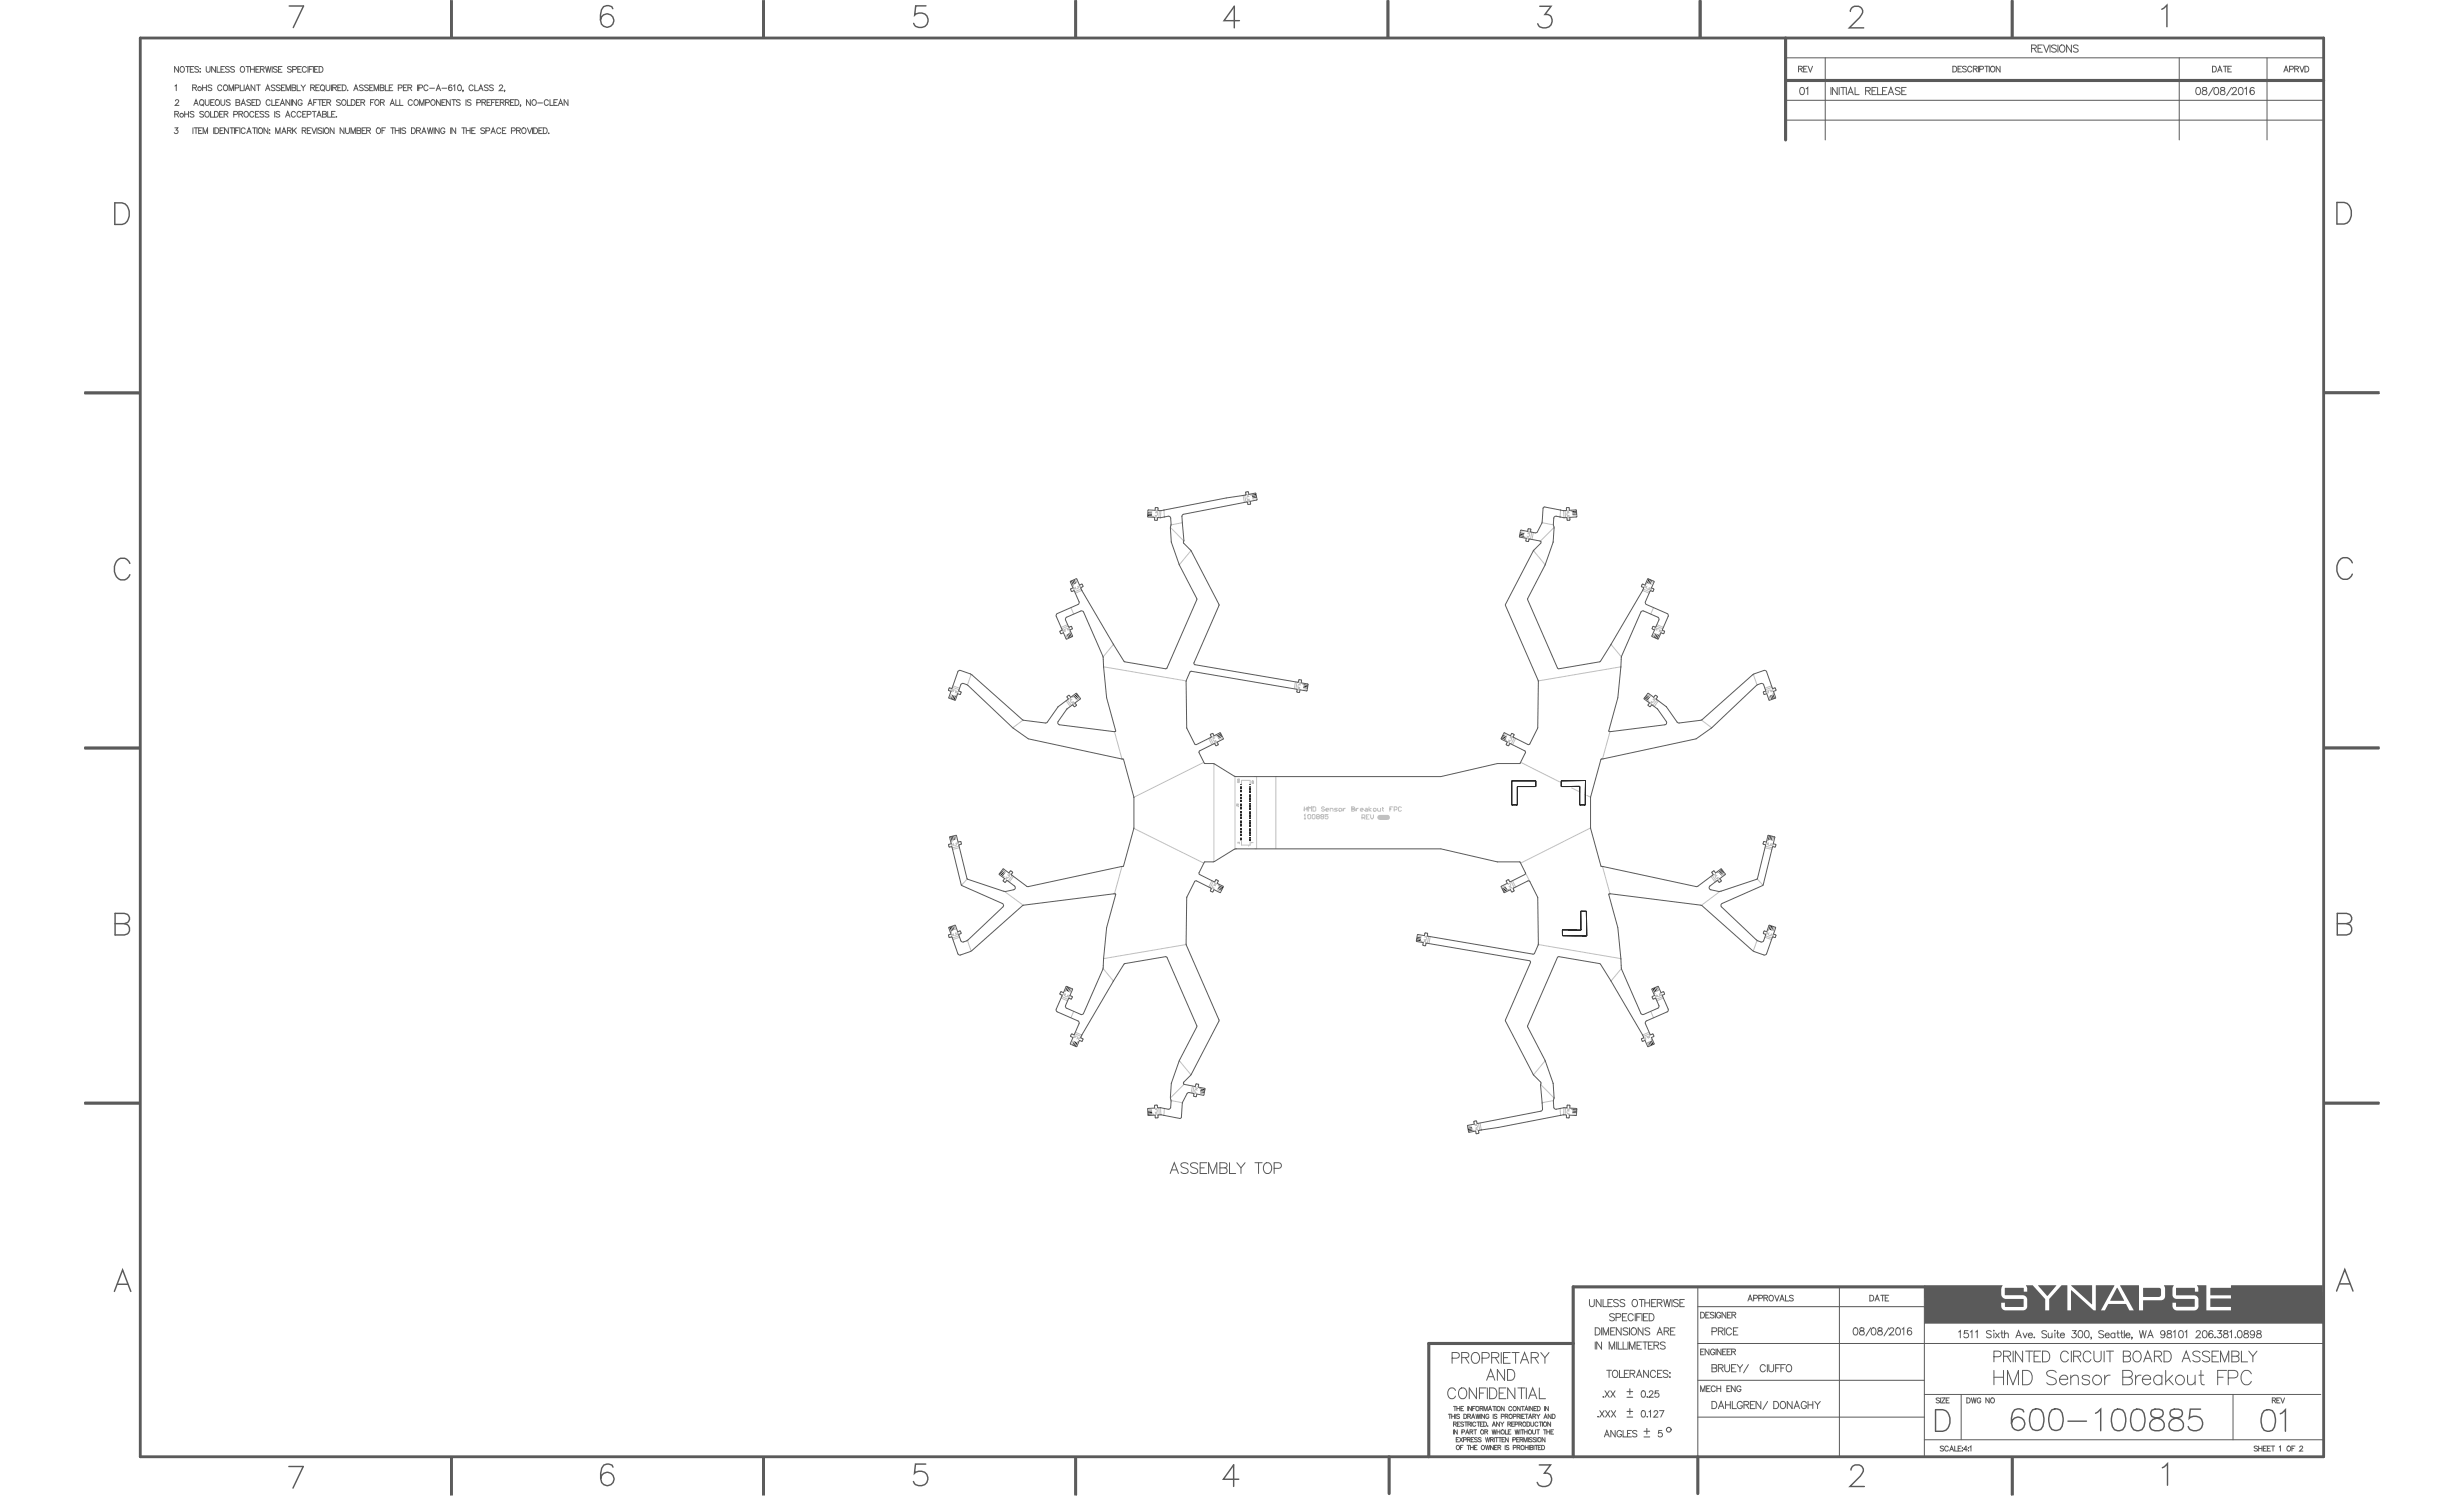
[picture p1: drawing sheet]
<svg xmlns="http://www.w3.org/2000/svg" width="2896mm" height="1761mm" viewBox="0 0 2896 1761" stroke-linecap="round" stroke-linejoin="round" font-family="sans-serif">
<path d="M1777 918h27l1 6-21 1-1 21h-6zM1835 918h28v28h-6v-21l-22-1zM1858 1071l7 1v28h-28v-7h21z" fill="none" stroke="#000" stroke-width="1.18"/>
<g fill="none" stroke="#c0c0c0" stroke-width="1.18">
<path d="M1358 600l1 1 1-1h-1v1M1368 600l1 8M1461 582l2 9M1463 582l1 8M1465 581v1l2-1v1M1465 585l1 1M1466 584h1l-1-1 1 1M1467 589l1-1a1 1 0 0 1 0 2 1 1 0 0 1-1 0zM1468 589v1M1468 587v1l-2-1v1M1834 600v8M1842 600v1l2-1v1"/>
<path d="M1358 608h1v1M1359 606v1l-1-1h2M1360 602v1l-1-1v1M1360 604v1M1363 600l-1 8M1364 600v8M1376 620l15 16M1390 614l-14 3M1812 614l14 3M1826 620l-16 16M1838 600v8M1839 600l1 8"/>
<path d="M1842 604v1M1842 603h2l-1-1v1M1844 606v1l-2-1v1M1844 608v1l-2-1M1795 632v1h1v1M1796 630v2l-1-2 2 1M1797 624v2l-1-1 1-1 1 1v1M1798 629v1M1798 627v1l-2-2v2M1800 626l-1 8M1802 626l-1 8M1400 647l-14 17"/>
<path d="M1802 647l14 17M1262 691l-1 1 1 1h-1M1264 691l-1 1 1-1v1M1266 690l2-1-1 2h1M1267 692h-2M1270 689h-2l1-1 1 2M1271 692l-8 4M1271 694l-7 3M1931 694l7 3M1931 692l8 4M1934 689l-1-1v2h-1M1935 690h-1l1-1v2"/>
<path d="M1935 692h2M1938 691h1l-2 1 2 1M1941 692l-1-1v1h1v2l-2-1M1259 714l3 8M1943 714l-3 8M1253 739h-1M1254 739l1 2 1-2-1 1M1255 734l-8 3M1255 736l-7 3M1257 738h-1l1 2M1946 739l-1-1v2h1M1947 736l7 3"/>
<path d="M1947 738l1 1-2 1 2 1M1947 734l8 3M1949 739l1 1M1249 741h1l-1 2 2-1M1250 740h2l-1 2 1-1M1309 757l-13 15M1893 757l13 15M1951 740l-1 2h2l-2-1M1954 742l-1-1-1 2M1141 793l-4 12M1297 784l97 16M1905 784l-97 16"/>
<path d="M2061 793l4 12M1118 810a1 1 0 0 1 1 1 1 1 0 0 1-1 1zM1118 811h1M1119 808l8 3M1120 806l8 3M1121 811h-1v2M1122 811h1M1124 812l-1 2 1-1h-1M1127 813h-1l-1 2v-1M1523 801l-2 9M1524 802l-1 8M1525 810h2v1h-2z"/>
<path d="M1526 805l-1 2M1526 808v1h1v-1M1526 805h2l-1-1v1M1527 802v1h2h-1M2077 813h-2l1 1h1h-1M2078 812h-1l2 2M2080 811h-1M2081 811l1 2v-1h-1M2082 806l-8 3M2083 808l-8 3M2084 810l-1 1 1 1h-1M1253 824l5 6"/>
<path d="M1254 823l5 6M1256 821h1l1-1v1M1258 824l1 1M1259 823l-1-1h1l-1 1M1261 825l1 1h-2v1M1261 827l1-1 1 1-1 1zM1940 826l-1 1h2l-1 1M1942 825l-1 1v-1l1 1M1944 824l-1 1M1944 821h2l-1 1M1945 822l-1 1v-2l-1 1M1948 823l-5 6"/>
<path d="M1949 824l-5 6M1202 846l-12 9M1310 860l9 32M1892 860l-9 32M2000 846l12 9M1421 868l3 7M1422 867l4 8M1424 865l1 1 1-1 1 1M1426 869v1M1427 868l-1-1h1l-1 1M1428 870l1 1-1 1-1-1M1429 872l1 1h-2v1"/>
<path d="M1773 872h-1l2 1M1774 870v1l-1-1 2 1M1775 868l1-2 1 1-1 1M1776 866h2h-1M1777 869l-1 1M1780 867l-4 8M1781 868l-3 7M1415 896l-82 41M1427 898v115M1787 896l46 23M1452 913v85M1457 920h-2"/>
<path d="M1472 920v1h-1l1-1 1 1M1472 918v1h-1l1-1 1 1M1477 913v85M1500 913v85M1459 921v-4h10v4M1847 926l8 4M1865 935l4 2M1454 947v1l1-1v1M1454 945v1h1v-1h1l-1 1M1533 958l1-1v5h1h-2M1533 948v5v-2h3v-3v5M1538 957l3 1v4h-1h-3v-4z"/>
<path d="M1538 953v-5l2 2 1-2v5M1543 948h3v1v4h-3zM1543 957l3 1v4h-1h-3v-4zM1548 957l3 1-1 2 1 2h-1h-3l1-2-1-2zM1548 960h2M1553 957l3 1-1 2 1 2h-1h-3l1-2-1-2zM1553 960h2M1557 949l-3-1-1 2 3 1 1 2h-1h-3M1558 952h4l-1-2-3 1 1 2h2M1561 957h-4v3l3-1 1 3h-1h-3M1563 953v-3h3l1 1v2M1572 950h-3l-1 1 3 1 1 1h-1h-3"/>
<path d="M1574 950l3 1-1 2h-2zM1579 950v3v-1l2-2M1589 948h2l1 1-1 2h-2h2l1 1-1 1h-2zM1594 950v3v-1l2-2M1599 952h3l-1-2-2 1v2h2M1605 950l2 1v2h-2h-1l1-1h2M1609 948v5M1609 958h-3v5h3M1611 958v3l2 2 1-2v-3M1612 950l-3 2 3 1M1615 950l2 1v2h-3zM1619 950v3h1h3v-3"/>
<path d="M1625 949v1h-1h2h-1v3h1M1637 948h-3v3h1h-1v2M1639 952h2l1-1-1-3h-2v5M1647 949l-1-1-2 1v4h3M1333 974l82 41M1601 961h2l1-1-1-2h-2v5M1602 961l2 2M1606 960h1M1869 973l-82 42M1119 992h-1l1 2h-1M1121 993h-1l1-1v2M1123 993l-1 1"/>
<path d="M1124 991l1 2h-1M1127 991l-2 1 1-2 1 2M1127 995l-8 2M1128 996l-8 2M1457 990v1l-2-1v1M1459 989v4h10v-4M1468 994v1M1473 990h-2v1M2074 996l8 2M2075 995l8 2M2077 991l-1-1v2h-1M2078 992h-1l1-1v2"/>
<path d="M2079 994h1M2081 992v2M2084 992h-1v1h1l-1 1h-1M1319 1018l-9 33M1883 1018l9 33M1137 1033l-7 7M1182 1032l-1 1 2 1h-1M1184 1031l-1 1v-1l1 1M1185 1029h2l-1 1M1186 1030l-1 2M1186 1026v2h2l-1-1-1 1M1190 1029l-5 7"/>
<path d="M1191 1030l-5 7M1424 1035l-3 8M1426 1036l-4 7M1427 1040l1 1v-2l-1 2M1428 1037v1l1 1M1774 1039v-1l-1 1M1775 1039l1 1M1776 1036l4 7M1778 1035l3 8M1793 1026l5 10M2011 1030l5 7M2012 1029l5 7"/>
<path d="M2014 1028h1l1-1v1M2016 1031l1 1M2017 1030l-1-1h1l-1 1M2019 1032l-1 1M2020 1033l1 1h-2M2065 1033l7 7M1180 1048l23 16M1426 1041l-1 1M1427 1043l-1 2-1-2v1M1775 1044l1-1 1 1M1776 1041l-2 1 1 1v-2M2022 1048l-22 16"/>
<path d="M1119 1098l-1 1 1 1h-1M1121 1099h-1v-1l1 2M1123 1097l1 2M1123 1099l-1 1M1125 1097l1-1-1 2h2M1127 1100l-8 3M2075 1100l8 3M2077 1096l-1 2-1-1M2079 1098l-1-1h1l-1 2M2079 1099l1 1M2082 1098v2h-1M2083 1099h1v1h-1"/>
<path d="M1128 1102l-8 2M1137 1105l4 13M1394 1110l-97 17M1674 1106v1h1v1M1675 1102v-1h1v1M1675 1105v1l-1-1h2M1677 1103v1M1679 1101l-1 8M1681 1101l-1 8M1808 1110l97 17M2065 1105l-4 13M2074 1102l8 2"/>
<path d="M1296 1138l13 15M1906 1138l-13 15M1247 1173l8 3M1248 1171l7 4M1250 1168v-1l-1 2M1252 1169h-1l1-1-1 2M1252 1171l1 1M1255 1170v2l-1-1M1256 1171h1l-1 2v-1zM1946 1170l-1 1 1 1h-1M1948 1171h-1v-1l1 2M1950 1169l1 1"/>
<path d="M1950 1171h-1M1952 1168l1 1-1 1M1954 1171l-7 4M1955 1173l-8 3M1262 1189l-3 7M1940 1189l3 7M1263 1217a1 1 0 0 1 1 1 1 1 0 0 1-1 1h-1zM1263 1218v1M1263 1215l8 3M1264 1213l7 4M1265 1218h1M1267 1219l-1 2 1-1h-1"/>
<path d="M1934 1220l-1 1v1h1v-1h-1M1935 1218l-1 1M1936 1218l1 2 1-1h-2M1938 1213l-7 4M1939 1215l-8 3M1939 1217l-1 1 1 1M1269 1220l-1 2v-1M1386 1247l14 16M1816 1247l-14 16M1392 1274l-16 17M1402 1276l-2 9M1403 1277l-1 8"/>
<path d="M1406 1278l-1 1h2M1811 1275l15 16M1376 1294l14 2M1404 1285h2l-1-1v1M1404 1282v1M1405 1281h2l-1-1v1M1826 1294l-14 2M1358 1303l1 1 1-1h-1v1M1358 1309v1l2-1v1M1359 1307v1l-1-1h2M1360 1305v1M1362 1302v8"/>
<path d="M1364 1302v8M1369 1303l-1 8M1739 1320l2 8M1834 1303v8M1838 1302v8M1840 1302l-1 8M1842 1307v1M1842 1309l2 1v-1M1842 1306h2l-1-1v1M1842 1303v1l2-1v1M1734 1322v1h1l-1-1 1-1 1 2M1735 1328h2v1"/>
<path d="M1735 1325l1 2-1-1h1M1736 1323l1 2M1738 1320l1 8"/>
<circle cx="1470" cy="582" r=".4"/>
<circle cx="1355" cy="607" r=".4"/>
<circle cx="1847" cy="601" r=".4"/>
<circle cx="1792" cy="631" r=".4"/>
<circle cx="1261" cy="689" r=".4"/>
<circle cx="1935" cy="686" r=".4"/>
<circle cx="1257" cy="743" r=".4"/>
<circle cx="1950" cy="745" r=".4"/>
<circle cx="1124" cy="817" r=".4"/>
<circle cx="1261" cy="819" r=".4"/>
<circle cx="1531" cy="804" r=".4"/>
<circle cx="2084" cy="815" r=".4"/>
<circle cx="1937" cy="824" r=".4"/>
<circle cx="1429" cy="865" r=".4"/>
<circle cx="1770" cy="870" r=".4"/>
<circle cx="1456" cy="916" r=".9"/>
<circle cx="1456" cy="918" r=".9"/>
<circle cx="1118" cy="989" r=".4"/>
<circle cx="2078" cy="988" r=".4"/>
<circle cx="1180" cy="1031" r=".4"/>
<circle cx="2019" cy="1025" r=".4"/>
<circle cx="1432" cy="1040" r=".4"/>
<circle cx="1773" cy="1046" r=".4"/>
<circle cx="1118" cy="1095" r=".4"/>
<circle cx="2078" cy="1093" r=".4"/>
<circle cx="1671" cy="1106" r=".4"/>
<circle cx="1252" cy="1165" r=".4"/>
<circle cx="1945" cy="1168" r=".4"/>
<circle cx="1267" cy="1225" r=".4"/>
<circle cx="1941" cy="1222" r=".4"/>
<circle cx="1410" cy="1279" r=".4"/>
<circle cx="1355" cy="1310" r=".4"/>
<circle cx="1847" cy="1304" r=".4"/>
<circle cx="1732" cy="1329" r=".4"/>
</g>
<path d="M1622 961h9" fill="none" stroke="#c0c0c0" stroke-width="6"/>
<path d="M1843 612l2-1v-3l8-1v-7h-9v-3h-3v3h-3l-23-4-1 1a38 38 0 0 1-7 28l-2 1-6-1v-3l-2-1-2 4-8-2-1 8 8 2v3h2l2-2 12 2 1 2-9 10-33 63 39 89-1 56-9 18-1 1-18-8v-4l-2-1-2 3-7-4v1M1843 612l-2-4-12-1-3 1-1 29-9 27-21 40 36 82 50-9 49-83 2-3-3-2 1-2 3 1 4-8 7 3-3 8 3 2-1 2h-4l-5 12v2l25 12 2 2-7 17 2 3-1 2-3-1-3 7-7-3 3-8-3-1 1-3 3 1 4-8v-2l-18-9h-2l-1 1-23 52-5 49-10 40 66-8 1-1v-3l-10-15-6-4-3 2-2-2 2-3-7-5 5-6 7 5 2-3 2 2-1 3 11 9 13 18 2 1 27-4 60-53 13-5h2l1 2 7 19h3l1 2-3 2 3 7-8 3-2-8-4 1v-3l2-1-2-8-3-1-4 2-54 50-19 13-111 25-13 44v36l13 45 112 24 19-14-1-3 2-1 2 2 7-5 5 7-7 5 2 3-2 1-3-2-9 7v1l1 3 10 2 45-15 10-39-3-2 1-2h3l2-8 7 2h1l-2 8 3 1-1 3h-3l-11 45-48 21-1 2v2l43 40 4 1 3-1 2-7-2-2v-2h4l2-7 8 2-3 8 3 1-1 3-3-1-7 20-1 1h-2l-13-5-60-53-109-13 10 39 5 49 23 52 1 1h2l18-8v-2l-4-8h-3l-1-2 3-2-3-7 7-4 3 8 4-1v2l-2 2 7 17-2 2-25 12v2l5 13 4-1 1 3-3 1 3 8-7 3-4-7-3 1-1-3 3-2-2-3-49-83-49-9-1 1-36 81 21 40 9 27 2 17-1 4 1 9 2 1 12-2 2-3h2v3l8 1v1M1768 862l-4 6 8 4-2 3 3 1 2-2 18 9v2l-7 12h-26l-66 16h-242l-24-15-12-1-7-12v-2l18-9 2 2h2v-4l7-4-4-7-7 4-2-3-2 1v4l-18 8-10-19-1-55 5-12 125 21v3l3 1 1-3 8 1 1-7v-1l-8-1v-4h-2l-2 3-120-21-2-1 30-69-33-63-9-10v-3l-2-29 2-2 74-14 2 3h2v-4l8-1v-1l-1-7-8 1-1-3-3 1v3h-3l-20 3-76 15h-4v-3h-3v3h-9v7l8 1v3h3l1-3 13-1 2 1 1 29 9 27 21 40-36 82-50-9-49-83-2-3 3-2-1-2-3 1-4-8-7 3 3 8-3 2 1 2h4l5 14-1 2-26 11v2l7 16-2 3 1 2 3-1 3 7 7-3-3-8 3-2-1-2-3 1-4-8v-2l18-9 3 1 23 52 1 12a230 230 0 0 0 14 76l-2 1-65-9-1-3 11-15 6-4 3 2 2-2-2-3 7-5-5-6-7 5-2-3-2 2 1 3-11 9-13 18-2 1-27-4-60-53-13-5h-2l-1 2-7 19h-3l-1 2 3 2-3 7 8 3 3-8 3 1 1-3-3-1 2-8 3-1 4 2 54 50 19 13 111 24 13 45v37l-13 44-112 24-19-14 1-3-2-1-2 2-7-5-5 7 7 5-2 3 2 1 3-2 8 6 1 2-1 3-10 2-45-15-10-39 3-2-1-2h-3l-2-8-8 2 2 8-3 1 1 3h3l11 45 48 21 1 2v2l-43 40-4 1-3-1-2-7 3-2-1-2h-3l-3-7-8 2 3 8-3 2 1 2h3l7 19 3 1 13-5 60-53 109-13v1l-10 38-4 36M1777 918h28v6l-21 1-1 21h-6zM1835 918h28v28h-6l-1-22h-21zM1768 1049l-4-7 8-4-2-3 3-1 2 2 18-9v-1l-7-13h-26l-66-15h-242l-24 14-12 1-7 13v1l18 9 2-2 2 1v3l7 4-4 7-7-3-2 2-2-1v-3l-17-9-2 1-9 19-1 55 39 89-33 64-9 10 1 2 12 2 2-3h2v4l8 1-1 8h-1l-7-1-2 3-2-1v-3l-6-1-2 1-5 12-2 16-1 2-23-5-3 1v3h-3v-3h-8h-1v-8l8-1v-3h3l1 3 12 2 3-1 1-30 9-27 21-40-36-81-50 8-49 83-2 3 3 2-1 3-3-1-4 7-7-3 3-8-3-1 1-3 4 1 5-14-1-2-26-12v-2l7-16-2-2 1-2 3 1 3-8 7 3-3 8 3 2-1 2h-3l-4 8v2l18 8h3l23-53 1-13M1768 1049l7-3 2 2 2-1v-3l18-9 1 1 9 18 1 56-5 11-125-21v-3h-3l-1 3-7-2-1 1-1 7 8 2-1 3M1858 1071h6l1 29h-28v-7h21zM1672 1111l3 1 2-3 121 20 1 1-30 69 33 64 9 9v3l2 30-2 1-74 14-2-2h-2v3l-8 2 1 8 8-2 2 4 2-1v-3l23-4 76-15 4 1v3h3v-3h9v-7" fill="none" stroke="#5a5a5a" stroke-width="1.18"/>
<g fill="#5a5a5a">
<path d="M2488 1514h1l7 15h-16z"/>
<path d="M2396 1511h21l-11 12z"/>
<path d="M2434 1511h25v22z"/>
<path d="M2519 1514h19l2 2v7l-3 1h-18z"/>
<path d="M2262 1511h91l-1 4v6a6 6 0 0 0 5 6h21v9h-21l-1-5h-4v4a5 5 0 0 0 6 5h20a5 5 0 0 0 5-5v-8a5 5 0 0 0-6-5h-21v-8h22l1 4h4l-1-4-1-3h8l15 16v13h4l1-13 14-16h7v29h4l1-23 26 23h2l1-29h21l-16 29h5l4-7h21l4 7h5l-16-29h22v29h5v-12h21a5 5 0 0 0 5-4v-10l-1-3h11l-2 3v9a5 5 0 0 0 5 4h21v9h-21l-1-5h-4v4a5 5 0 0 0 6 5h20a5 5 0 0 0 5-6v-7a5 5 0 0 0-5-4l-21-1v-8h21l1 4h4v-4l-2-3h11v29h29v-4h-24v-10h24v-3l-24-1v-8h24v-3h108l1 45h-469z"/>
</g>
<g fill="none" stroke="#5a5a5a" stroke-width="1.18">
<path d="M2388 57l5-1v-1v-1l-5-1v8M2391 57l2 4M2395 57h3M2400 53h-5v8h5M2402 53l3 8 3-8M2409 53v8M2417 54l-2-1-4 1 1 2 4 2 1 1v1l-2 1-4-1M2419 53v8M2422 53a4 4 0 0 1 5 4 4 4 0 0 1-5 4l-2-3 1-3zM2435 53v8l-6-8v8M2442 54l-2-1-3 1 1 2 4 2v1v1l-2 1-3-1M210 78v7l-5-7v7"/>
<path d="M213 79a3 3 0 0 1 4 3 3 3 0 0 1-4 3l-1-3zM218 78h5M221 78v7M228 78h-4v7h4M233 79l-1-1-3 1 1 2 3 2v1l-1 1-3-1M242 78v5l2 2 3-1v-6M253 78v7l-4-7v7M255 78v7h4M264 78h-4v7h4M270 79l-2-1-3 1 1 2 4 2v1l-2 1-3-1M276 79l-2-1-3 1 1 2 4 2v1l-2 1-3-1M284 79a3 3 0 0 1 4 3 3 3 0 0 1-4 3l-2-3z"/>
<path d="M289 78h5M291 78v7M294 78v7M299 78v7M305 78h-4v7h4M312 78l2 7 1-7 2 7 2-7M320 78v7M326 79l-2-1-3 1 1 2 4 2v1l-2 1-3-1M331 78h-4v7h4M342 79l-1-1-3 1 1 2 3 2v1l-1 1-3-1M354 78h-4v7h4M360 80a2.5 2.5 0 0 0-3-2 2.5 2.5 0 0 0-2 3v1a2.5 2.5 0 0 0 2 3 2.5 2.5 0 0 0 3-2"/>
<path d="M362 78v7M368 78h-5v7M368 78v7M374 78h-4v7h4M375 78h2a4 4 0 0 1 3 4 4 4 0 0 1-3 3h-2zM2100 68h-1h632M2124 78h-4v7h4M2125 78l3 7 2-7M2145 68v96M2295 78h2a4 4 0 0 1 3 3 4 4 0 0 1-3 4h-2zM2305 78h-4v7h4M2311 79l-2-1-2 1v1l4 3v1l-2 1-2-1"/>
<path d="M2317 79a2.5 2.5 0 0 0-2-1 2.5 2.5 0 0 0-2 2v2a2.5 2.5 0 0 0 2 3 2.5 2.5 0 0 0 2-2M2325 78v7M2333 78h4M2335 78v7M2338 78v7M2341 78a3 3 0 0 1 4 3 3 3 0 0 1-4 3l-2-2zM2351 78v7l-5-7v7M2561 68v96M2600 78h3a4 4 0 0 1 2 3 4 4 0 0 1-2 4h-3zM2613 78h5M2615 78v7M2623 78h-5v7h5"/>
<path d="M2664 68v96M2703 78l3 7 2-7M2709 78h2a4 4 0 0 1 3 3 4 4 0 0 1-3 4h-2zM224 81h2M235 80v1zM235 84v1zM238 100v7M243 100v7M260 81h2M282 100v7h4M287 100v7M294 81h5"/>
<path d="M300 100v7l-5-7v7M301 81h2M301 100h5M304 100v7M306 81h4v-2l-4-1v7M308 81l3 4M327 81h3M335 100h-4v7h4M344 82l4-1v-2l-4-1v7M349 100v7h4M350 81h3M354 100l2 3v4"/>
<path d="M359 100l-3 3M363 81h3M370 81h2M375 100h-4v7h4M383 100v5l2 2 2-1 1-6M390 100v7M401 100h-4v7h4M402 100h3a4 4 0 0 1 2 3 4 4 0 0 1-2 4h-3zM439 100h-5v7h5M453 100v7h4M462 100h-5v7h5M478 100h-4v7h4"/>
<path d="M491 100v7M558 100v7h4M2114 81h4v-2l-4-1v7M2116 81l2 4M2120 81h2M2301 81h3M2319 81h4v-2l-4-1v7M2322 81l2 4M2327 81h4v-2l-4-1v7M2606 85l3-7 3 7M2607 82h4M2618 81h3"/>
<path d="M2684 85l3-7 2 7M2685 82h3M2691 81h4v-2l-4-1v7M2697 81h4v-2l-4-1v7M2699 81l2 4M206 101l1-1v7M206 119l1-2 3 1-1 3-3 3h4M226 103h4l1-3h-5v7M229 103l2 4M235 118l1-1a3 3 0 0 1 4 4 3 3 0 0 1-4 3l-1-3zM238 103h5M241 117v5l2 2 2-1 1-6"/>
<path d="M249 101l-2-1-3 1 1 1 4 3v1l-2 1-3-1M252 117h-4v7h4M254 118v-1a3 3 0 0 1 4 4 3 3 0 0 1-4 3l-1-3zM260 117v5l2 2 2-1v-6M261 101a2.5 2.5 0 0 0-3-1 2.5 2.5 0 0 0-2 2v2a2.5 2.5 0 0 0 2 3 2.5 2.5 0 0 0 3-2M264 100a3 3 0 0 1 4 3 3 3 0 0 1-4 3l-1-2zM269 107v-7l3 7 2-7v7M271 118l-2-1-3 1 1 2 4 2v1l-2 1-3-1M276 103h4l1-3h-5v7M288 107l3-7 2 7M289 104h4M295 118l-2-1-3 1 1 2 4 2v1l-2 1-3-1"/>
<path d="M300 117h-4v7h4M301 117h3a4 4 0 0 1 2 4 4 4 0 0 1-2 3h-3zM312 107l3-7 2 7M313 104h3M318 119a2.5 2.5 0 0 0-3-2 2.5 2.5 0 0 0-2 3v1a2.5 2.5 0 0 0 2 3 2.5 2.5 0 0 0 3-2M319 117v7h4M323 101l-1-1-3 1v1l4 3v1l-1 1-3-1M328 117h-4v7h4M329 101l-1-1-3 1v1l4 3v1l-1 1-3-1M331 103h2M336 107v-7l3 7 2-7v7M341 117v7l-5-7v7"/>
<path d="M342 117v7M346 103l1-1v-2h-4v7h3l2-2-1-1-4-1M348 117v7l-4-7v7M355 119a2.5 2.5 0 0 0-3-2 2.5 2.5 0 0 0-2 3v1a2.4 2.4 0 0 0 3 3 2.4 2.4 0 0 0 2-3h-2M365 103h4v-3h-4v7M367 103l3 4M371 103h3M373 117h-4v7M374 117h4M376 117v7M378 100a3 3 0 0 1 4 3 3 3 0 0 1-4 3l-2-2zM379 105l2 2"/>
<path d="M383 117h-4v7h4M391 103h4v-3h-4v7M393 103l2 4M397 103h3M400 118l-2-1-2 1v2l4 2v1l-2 1-2-1M402 118l1-1a3 3 0 0 1 4 4 3 3 0 0 1-4 3l-1-3zM408 117v7h4M409 106v1zM413 117h2a4 4 0 0 1 2 4 4 4 0 0 1-2 3h-2zM416 107l2-7 3 7M417 104h3M423 117h-4v7h4"/>
<path d="M427 101l-2-1-3 1 1 1 4 3v1l-2 1-3-1M433 101l-2-1-3 1 1 1 4 3v1l-2 1-3-1M434 103h3M440 117h-4v7M440 107v-7l2 7 3-7v7M441 118l1-1a3 3 0 0 1 4 4 3 3 0 0 1-4 3l-2-3zM450 103l1-1v-2h-4v7h3l1-2v-1l-4-1M457 103h3M465 117v7h4M468 103h4v-3h-4v7M470 117v7h4M474 103h3"/>
<path d="M479 103h4l1-3h-5v7M482 103l2 4M485 119a2.5 2.5 0 0 0-3-2 2.5 2.5 0 0 0-2 3v1a2.5 2.5 0 0 0 2 3 2.5 2.5 0 0 0 3-2M487 118l1-1a3 3 0 0 1 4 4 3 3 0 0 1-4 3l-2-3zM492 103h4v-3h-4v7M503 101a2.5 2.5 0 0 0-3-1 2.5 2.5 0 0 0-2 2v2a2.5 2.5 0 0 0 2 3 2.5 2.5 0 0 0 3-2M505 104h6M507 118l1-1a3 3 0 0 1 4 4 3 3 0 0 1-4 3l-2-3zM513 107l2-7 3 7M514 104h3M517 117l1 7-5-7v7M519 104h6"/>
<path d="M524 117h-5v7h5M529 117v7l-4-7v7M531 117h5M531 101v-1a3 3 0 0 0-4 3 3 3 0 0 0 2 4 2.1 2.1 0 0 0 2-2 2.1 2.1 0 0 0-2-3 2.1 2.1 0 0 0-2 2M533 101l1-1v7M533 117v7M539 100a3 3 0 0 1 4 3 3 3 0 0 1-3 4l-2-2v-2zM541 118l-2-1-3 1 1 2 4 2v1l-2 1-3-1M544 106v2M548 117v7M554 118l-2-1-3 1 1 2 4 2v1l-2 1-3-1M556 101a2.5 2.5 0 0 0-3-1 2.5 2.5 0 0 0-2 2v2a2.5 2.5 0 0 0 2 3 2.5 2.5 0 0 0 3-2"/>
<path d="M563 107l2-7 3 7M564 104h3M574 101l-2-1-3 1 1 1 4 3v1l-2 1-3-1M577 117h-5v7h5M580 101l-2-1-3 1 1 1 4 3v1l-2 1-3-1M582 117h-4v7M587 117h-4v7h4M587 101l1-1 3 1-1 2-3 4h4M593 106v2M604 117h-4v7h4M605 117h3a4 4 0 0 1 2 4 4 4 0 0 1-2 3h-3zM623 117v7l-4-7v7"/>
<path d="M626 118v-1a3 3 0 0 1 4 4 3 3 0 0 1-4 3l-1-3zM644 119a2.5 2.5 0 0 0-2-2 2.5 2.5 0 0 0-2 3v1a2.5 2.5 0 0 0 2 3 2.5 2.5 0 0 0 2-2M646 117v7h4M655 117h-4v7h4M668 117v7l-5-7v7M2100 118h-1h632M2116 103a2.7 2.7 0 0 1 4 1l1 2a4 4 0 0 1-3 5 5 5 0 0 1-2-8zM2123 104l2-1v8M2152 103v8M2159 103v8l-5-8v8M2162 103v8M2163 103h6"/>
<path d="M2166 103v8M2170 103v8M2172 111l3-8 3 8M2173 108h4M2180 103v8h5M2193 107l4-1 1-1v-1l-5-1v8M2195 107l3 4M2200 107h3M2205 103h-5v8h5M2207 103v8h5M2213 107h3M2218 103h-5v8h5"/>
<path d="M2219 111l3-8 4 8M2220 108h4M2233 104l-2-1-3 1v2l4 2 1 1v1l-2 1-3-1M2235 107h3M2240 103h-5v8h5M2582 103a2.7 2.7 0 0 1 4 1v2a4 4 0 0 1-3 5 5 5 0 0 1-1-8zM2589 103v3h2a2.4 2.4 0 0 1 3 3 2.4 2.4 0 0 1-2 2h-3l-1-1a4 4 0 0 1 5-4v-2a3 3 0 0 0-4-1zM2601 103l-5 9M2603 103a2.7 2.7 0 0 1 4 1l1 2a4 4 0 0 1-4 5 5 5 0 0 1-1-8zM2610 103v3h3a2.4 2.4 0 0 1 2 3 2.4 2.4 0 0 1-2 2h-3l-1-1a4 4 0 0 1 5-4l1-2a3 3 0 0 0-5-1zM2623 103l-6 9M2624 105l1-2h2l1 1-1 3-4 4h6"/>
<path d="M2632 103a2.7 2.7 0 0 1 4 1v2a4 4 0 0 1-3 5 5 5 0 0 1-1-8zM2638 104l2-1v8M2649 104v-1a2.7 2.7 0 0 0-4 1 5 5 0 0 0 2 7 2.6 2.6 0 0 0 3-2 2.6 2.6 0 0 0-3-3 2.6 2.6 0 0 0-3 2M205 134h4l1-2-5-1v7M208 134l2 4M217 131v7M217 134h5M222 131v7M228 124l2-7 3 7M228 132l-2-1-3 1 1 2 4 2v1l-2 1-3-1M229 122h3M237 123l2 2"/>
<path d="M239 132l-1-1-3 1v2l4 2v1l-1 1-3-1M241 132l1-1a3 3 0 0 1 4 3 3 3 0 0 1-4 3l-1-2zM247 131v7h4M248 120h2M252 131h2a4 4 0 0 1 3 3 4 4 0 0 1-3 4h-2zM258 134h3M262 131h-4v7h4M263 134h4l1-2-5-1v7M266 134l2 4M275 134h4v-2l-4-1v7M280 120h2v-2l-5-1v7h3l2-1v-2l-5-1M281 134h4v-2l-4-1v7"/>
<path d="M283 134l2 4M283 124l3-7 3 7M284 122h4M287 132l1-1a3 3 0 0 1 4 3 3 3 0 0 1-4 3l-1-2zM296 120h3M298 133a2.5 2.5 0 0 0-3-2 2.5 2.5 0 0 0-2 3v1a2.5 2.5 0 0 0 2 3 2.5 2.5 0 0 0 3-2M300 134h3M304 131h-4v7h4M310 132l-2-1-2 1v2l4 2v1l-2 1-2-1M316 132l-2-1-2 1v2l4 2v1l-2 1-2-1M323 131v7M324 120h3"/>
<path d="M329 132l-2-1-3 1 1 2 4 2v1l-2 1-3-1M329 124l3-7 3 7M330 122h4M336 138l2-7 3 7M337 135h3M347 133a2.5 2.5 0 0 0-3-2 2.5 2.5 0 0 0-2 3v1a2.5 2.5 0 0 0 2 3 2.5 2.5 0 0 0 3-2M354 133a2.5 2.5 0 0 0-3-2 2.5 2.5 0 0 0-2 3v1a2.5 2.5 0 0 0 2 3 2.5 2.5 0 0 0 3-2M356 134h2M360 131h-4v7h4M361 134h4v-2l-4-1v7M362 124l2-7 3 7M363 122h3"/>
<path d="M367 131h5M369 120h2M369 131v7M372 138l3-7 3 7M373 135h4M379 120h2M379 134h3l2 1-1 2-4 1v-7l4 1v2h-1M384 120h4v-2l-4-1v7M385 131v7h4M386 120l3 4M390 134h2M394 131h-4v7h4"/>
<path d="M395 137v1zM419 120h2M424 120h4v-2l-4-1v7M426 120l3 4M436 120h2M447 120h4v-2l-4-1v7M449 120l3 4M459 124l2-7 3 7M459 122h4M493 124v-7l3 7 2-7v7M500 121l4-1v-2l-4-1v7M519 120h3"/>
<path d="M560 121l4-1 1-2-5-1v7M566 120h4l1-2-5-1v7M569 120l2 4M572 120h3M578 120h2M583 120h2M588 120h4v-2l-4-1v7M590 120l3 4M594 120h4v-2l-4-1v7M596 120l3 4M600 120h3M612 124h-1h1l-1 1"/>
<path d="M632 121h6M651 120h3M656 124l3-7 2 7M657 122h3M205 150h4l-2 3a2.2 2.2 0 0 1 2 3 2.2 2.2 0 0 1-4 0M227 150v7M228 150h5M230 150v7M233 153h3M238 150h-5v7h5M239 157v-7l2 7 3-7v7M251 150v7"/>
<path d="M253 150h2a4 4 0 0 1 2 4 4 4 0 0 1-2 3h-2zM259 153h2M263 150h-4v7h4M268 150v7l-4-7v7M270 150h5M273 150v7M276 150v7M277 153h3M281 150h-4v7M282 150v7M288 152a2.5 2.5 0 0 0-3-2 2.5 2.5 0 0 0-2 3v1a2.5 2.5 0 0 0 2 3 2.5 2.5 0 0 0 3-2M290 157l3-7 2 7"/>
<path d="M291 155h3M297 150h4M299 150v7M302 150v7M305 151a3 3 0 0 1 4 3 3 3 0 0 1-4 3l-1-3zM315 150v7l-5-7v7M317 153h.1M317 156v1zM324 157v-7l3 7 2-7v7M331 157l3-7 2 7M332 155h3M338 153h4v-2l-4-1v7"/>
<path d="M340 153l2 4M344 150v7M345 153l3 4M348 150l-4 5M355 153h4v-2l-4-1v7M357 153l3 4M361 153h3M365 150h-4v7h4M367 150l2 7 3-7M373 150v7M378 151l-1-1-3 1 1 2 3 2v1l-1 1-3-1M380 150v7"/>
<path d="M383 151a3 3 0 0 1 4 3 3 3 0 0 1-4 3l-2-3zM393 150v7l-5-7v7M404 150v7l-4-7v7M406 150v5l2 2 2-1 1-6M413 157v-7l2 7 3-7v7M420 153h2l2 2-1 2h-3v-7l4 1v1l-2 1M426 153h2M430 150h-4v7h4M431 153h4v-2l-4-1v7M433 153l2 4M444 151a3 3 0 0 1 3 3 3 3 0 0 1-3 3l-2-3zM449 153h3"/>
<path d="M453 150h-4v7M459 150h5M461 150v7M465 153h4M465 150v7M469 150v7M471 150v7M477 151l-2-1-3 1 1 2 4 2v1l-2 1-3-1M484 150h2a4 4 0 0 1 2 4 4 4 0 0 1-2 3h-2zM490 153h4v-2l-4-1v7M492 153l2 4M496 157l2-7 3 7"/>
<path d="M497 155h3M502 150l2 7 2-7 1 7 2-7M510 150v7M516 150v7l-4-7v7M523 152a2.5 2.5 0 0 0-3-2 2.5 2.5 0 0 0-2 3v1a2.4 2.4 0 0 0 2 3 2.4 2.4 0 0 0 3-3h-2M530 150v7M536 150v7l-5-7v7M543 150h4M545 150v7M548 153h5M548 150v7M553 150v7"/>
<path d="M554 153h3M559 150h-5v7h5M570 151l-2-1-3 1 1 2 4 2v1l-2 1-3-1M571 154l4-1v-2l-4-1v7M577 157l3-7 2 7M578 155h3M589 152a2.5 2.5 0 0 0-3-2 2.5 2.5 0 0 0-2 3v1a2.5 2.5 0 0 0 2 3 2.5 2.5 0 0 0 3-2M590 153h3M595 150h-5v7h5M601 154l4-1v-2l-4-1v7M607 153h4v-2l-4-1v7M609 153l3 4"/>
<path d="M614 151a3 3 0 0 1 4 3 3 3 0 0 1-4 3l-1-3zM620 150l2 7 3-7M626 150v7M627 150h3a4 4 0 0 1 2 4 4 4 0 0 1-2 3h-3zM633 153h3M637 150h-4v7h4M639 150h2a4 4 0 0 1 2 4 4 4 0 0 1-2 3h-2zM645 156v1zM2099 141h632M1375 1379l5-12 5 12M1377 1375h6M1396 1368a5 5 0 0 0-4-2 5 5 0 0 0-4 4l1 1 5 2a3 3 0 0 1 2 3 3 3 0 0 1-1 3 6 6 0 0 1-7-2"/>
<path d="M1408 1368a5 5 0 0 0-5-2 5 5 0 0 0-4 4l1 1 5 2a3 3 0 0 1 3 3 3 3 0 0 1-2 3 6 6 0 0 1-7-2M1411 1373h4M1418 1367h-7v12h7M1420 1379v-12l5 12 5-12v12M1434 1373h5a3 3 0 0 1 3 3 3 3 0 0 1-3 3h-5v-12h7a2.9 2.9 0 0 1 0 5l-2 1M1445 1367v12h7M1454 1367l5 6v6M1463 1367l-4 6M1475 1367h8M1479 1367v12M1486 1368a5 5 0 0 1 5-1 5 5 0 0 1 4 4 6 6 0 0 1-2 6 6 6 0 0 1-6 2 8 8 0 0 1-1-11zM1498 1373h5a3 3 0 0 0 3-3 3 3 0 0 0-3-3h-5v12"/>
<path d="M1995 1513v199M2162 1513v199M2262 1513v199M1868 1527v6a2.8 2.8 0 0 0 3 3 2.8 2.8 0 0 0 3-3v-6M1882 1527v9l-6-9v9M1884 1527v9h5M1890 1531h3M1895 1527h-5v9h5M1902 1529l-2-2-4 2 1 2 4 1 1 1v2l-2 1-4-1M1910 1529l-2-2-4 2 1 2 4 1 1 1v2l-2 1-4-1M1919 1529l1-1a4 4 0 0 1 5 4 4 4 0 0 1-5 3l-2-2zM1927 1527h5"/>
<path d="M1929 1527v9M1933 1531h6M1933 1527v9M1939 1527v9M1941 1531h3M1946 1527h-5v9h5M1948 1531h5v-1v-2l-5-1v9M1951 1531l2 5M1955 1527l2 9 2-9 2 9 2-9M1965 1527v9M1972 1529l-2-2-3 2 1 2 4 1v1v2l-2 1-3-1M1974 1531h4"/>
<path d="M1980 1527h-6v9h6M1995 1536h267M2054 1529l3-7 2 7M2055 1527h4M2061 1526h4v-3l-4-1v7M2067 1526h4v-3l-4-1v7M2073 1526l4-1v-2l-4-1v7M2075 1526l3 3M2080 1523a3 3 0 0 1 4 3 3 3 0 0 1-4 3l-1-2zM2086 1522l2 7 3-7M2092 1529l2-7 3 7M2093 1527h3"/>
<path d="M2099 1522v7h3M2108 1523l-2-1-3 1 1 2 4 2v1l-2 1-3-1M2198 1522h2a4 4 0 0 1 2 4 4 4 0 0 1-2 3h-2zM2204 1529l2-7 3 7M2205 1527h3M2210 1522h5M2213 1522v7M2216 1526h2M2220 1522h-4v7h4M1897 1545l-2-1-3 1 1 2 4 2v1v1l-2 1-3-1M1899 1548h5l1-1v-2l-6-1v8M1907 1548h3"/>
<path d="M1912 1544h-5v8h5M1920 1546a3 3 0 0 0-4-2 3 3 0 0 0-3 3v2a3 3 0 0 0 3 3 3 3 0 0 0 4-2M1922 1544v8M1924 1548h3M1929 1544h-5v8M1930 1544v8M1932 1548h3M1937 1544h-5v8h5M1938 1544h3a5 5 0 0 1 3 4 5 5 0 0 1-3 4h-3zM1999 1542h2a4 4 0 0 1 2 4 4 4 0 0 1-2 3h-2zM2005 1546h2M2009 1542h-4v7h4"/>
<path d="M2015 1543l-2-1-3 1 1 2 4 2v1l-2 1-3-1M2016 1542v7M2022 1544a2.5 2.5 0 0 0-2-2 2.5 2.5 0 0 0-2 3v2a2.4 2.4 0 0 0 2 2 2.4 2.4 0 0 0 2-2h-1M2028 1542v7l-4-7v7M2030 1546h3M2034 1542h-4v7h4M2036 1546l3-1 1-2-4-1v7M2038 1546l2 3M1875 1561h3a5 5 0 0 1 3 4 5 5 0 0 1-3 4h-3zM1875 1577v9M1882 1577v9l-5-9v9M1882 1561v8"/>
<path d="M1884 1569v-8l3 8 4-8v8M1893 1565h3M1898 1561h-5v8h5M1900 1577v9M1902 1577v9h5M1905 1561v8l-5-8v8M1908 1577v9h4M1913 1562l-2-1-3 1v2l4 1 1 2v1l-2 1-3-1M1913 1577v9M1915 1561v8M1918 1562l1-1a4 4 0 0 1 5 4 4 4 0 0 1-5 4l-2-3zM1929 1577h-5v9h5"/>
<path d="M1931 1577h5M1931 1561v8l-6-8v8M1933 1577v9M1939 1562l-2-1-4 1 1 2 4 1 1 2v1l-2 1-4-1M1943 1577h-6v9h6M1947 1569l4-8 3 8M1949 1566h4M1956 1565l5-1 1-1-1-2h-5v8M1957 1579l-2-2-4 2 1 2 4 1 1 1v2l-2 1-4-1M1959 1565l3 4M1963 1565h4M1969 1561h-6v8h6"/>
<path d="M1995 1579h736M2012 1565h5l1-2-1-2h-5v8M2020 1565l4-1 1-1v-2h-5v8M2022 1565l3 4M2027 1561v8M2035 1563a3 3 0 0 0-4-2 3 3 0 0 0-2 3v2a3 3 0 0 0 2 3 3 3 0 0 0 4-2M2037 1565h4M2043 1561h-6v8h6M2179 1561a2.7 2.7 0 0 1 4 1l1 2a4 4 0 0 1-4 5 5 5 0 0 1-1-8zM2186 1561v2l3 1a2.4 2.4 0 0 1 2 3 2.4 2.4 0 0 1-2 2h-3l-1-1a4 4 0 0 1 5-5l1-1a3 3 0 0 0-5-1zM2199 1561l-6 9M2200 1561a2.7 2.7 0 0 1 4 1l1 2a4 4 0 0 1-3 5 5 5 0 0 1-2-8z"/>
<path d="M2208 1561v2l2 1a2.4 2.4 0 0 1 2 3 2.4 2.4 0 0 1-2 2h-2l-1-1a4 4 0 0 1 5-5v-1a3 3 0 0 0-4-1zM2220 1561l-6 9M2221 1563l1-2h2l2 1-2 3-4 4h6M2229 1561a2.7 2.7 0 0 1 4 1l1 2a4 4 0 0 1-4 5 5 5 0 0 1-1-8zM2236 1562l2-1v8M2247 1562l-1-1a2.7 2.7 0 0 0-4 1 5 5 0 0 0 2 7 2.6 2.6 0 0 0 3-2 2.6 2.6 0 0 0-2-3 2.6 2.6 0 0 0-3 2M2302 1566l2-2v8M2313 1564h-4v4a3 3 0 0 1 4 0 3 3 0 0 1-1 4 3 3 0 0 1-4-1M2316 1566l2-2v8M2322 1566l2-2v8M2340 1565l-2-1-3 1 1 2 4 2v1v1l-2 1-3-1M2343 1564h.1"/>
<path d="M2343 1567v5M2345 1567l5 5M2350 1567l-5 5M2352 1567h2M2353 1564v7v1h2M2356 1568l2-1h2v5M2356 1564v8M2369 1572l3-8 4 8M2370 1570h4M2378 1567l2 5 2-5M2384 1569h5a2.7 2.7 0 0 0-3-2 2.7 2.7 0 0 0-3 3 2.7 2.7 0 0 0 3 2l3-1M2391 1572h.1"/>
<path d="M2405 1565l-2-1-3 1 1 2 4 2v1v1l-2 1-3-1M2407 1567l1 5h2l2-1M2412 1567v5M2415 1567v5M2415 1564h.1M2417 1567h3M2418 1564v7l1 1h1M2421 1569h5a2.7 2.7 0 0 0-3-2 2.7 2.7 0 0 0-2 3 2.7 2.7 0 0 0 2 2l3-1M2436 1564h4l-2 3a2.8 2.8 0 0 1 2 5 2.8 2.8 0 0 1-5-1M2443 1564a2.7 2.7 0 0 1 5 2v2a4 4 0 0 1-3 4 5 5 0 0 1-2-8zM2451 1564a2.7 2.7 0 0 1 4 2v2a4 4 0 0 1-3 4 5 5 0 0 1-1-8zM2458 1572h-1h1l-1 2"/>
<path d="M2472 1565l-2-1-3 1v2l4 2 1 1v1l-2 1-3-1M2474 1569h5a2.7 2.7 0 0 0-3-2 2.7 2.7 0 0 0-2 3 2.7 2.7 0 0 0 2 2l3-1M2486 1568a2.7 2.7 0 0 0-4 0 2.7 2.7 0 0 0 0 4 2.7 2.7 0 0 0 4-1M2486 1567v5M2488 1567h3M2489 1564v7v1h2M2492 1567h3M2494 1564v7v1h2M2497 1564v8M2499 1569h4a2.7 2.7 0 0 0-3-2 2.7 2.7 0 0 0-2 3 2.7 2.7 0 0 0 3 2l2-1M2506 1572h-1h1l-1 2M2514 1564l2 8 2-8 2 8 3-8"/>
<path d="M2524 1572l3-8 4 8M2525 1570h4M2544 1567a2.6 2.6 0 0 1-3 2 2.6 2.6 0 0 1-1-4 2.6 2.6 0 0 1 4 0v2a4 4 0 0 1-3 5l-1-1M2548 1564v3l2 1a2.4 2.4 0 0 1 2 2 2.4 2.4 0 0 1-2 2h-2l-1-1a4 4 0 0 1 5-4v-2a3 3 0 0 0-4-1zM2554 1566l2-2v8M2562 1564a2.7 2.7 0 0 1 4 2v2a4 4 0 0 1-3 4 5 5 0 0 1-1-8zM2568 1566l2-2v8M2581 1566l2-2h1l2 2-1 2-4 4h5M2590 1564a2.7 2.7 0 0 1 4 2v2a4 4 0 0 1-3 4 5 5 0 0 1-1-8zM2601 1565l-1-1a2.7 2.7 0 0 0-4 2 5 5 0 0 0 2 6 2.6 2.6 0 0 0 3-2 2.6 2.6 0 0 0-2-3 2.6 2.6 0 0 0-3 3M2603 1572h1zM2606 1564h5l-3 3a2.9 2.9 0 0 1 3 5 2.8 2.8 0 0 1-5-1"/>
<path d="M2614 1564v3l2 1a2.4 2.4 0 0 1 3 2 2.4 2.4 0 0 1-2 2h-3l-1-1a4 4 0 0 1 5-4v-2a3 3 0 0 0-4-1zM2621 1566l2-2v8M2627 1572h.1M2631 1564a2.7 2.7 0 0 1 4 2v2a4 4 0 0 1-3 4 5 5 0 0 1-1-8zM2638 1564v3l2 1a2.4 2.4 0 0 1 3 2 2.4 2.4 0 0 1-2 2h-3l-1-1a4 4 0 0 1 5-4v-2a3 3 0 0 0-4-1zM2650 1567a2.6 2.6 0 0 1-4 2 2.6 2.6 0 0 1-1-4 2.6 2.6 0 0 1 4 0l1 2a4 4 0 0 1-3 5l-2-1M2653 1564v3l2 1a2.4 2.4 0 0 1 3 2 2.4 2.4 0 0 1-2 2h-3l-1-1a4 4 0 0 1 5-4v-2a3 3 0 0 0-4-1zM1707 1596h5a3 3 0 0 0 3-3 3 3 0 0 0-3-3h-5v12M1718 1596l7-1a2.9 2.9 0 0 0 0-5h-7v12M1722 1596l4 6M1730 1592a5 5 0 0 1 6-2 5 5 0 0 1 3 5 6 6 0 0 1-1 6 6 6 0 0 1-6 1 8 8 0 0 1-2-10zM1742 1596h5a3 3 0 0 0 3-3 3 3 0 0 0-3-3h-5v12"/>
<path d="M1753 1596l7-1a2.9 2.9 0 0 0 0-5h-7v12M1757 1596l5 6M1764 1590v12M1767 1596h5M1775 1590h-8v12h8M1777 1590h9M1781 1590v12M1789 1598h6M1800 1596l7-1a2.9 2.9 0 0 0 0-5h-7v12M1804 1596l4 6M1811 1590l5 6v6M1821 1590l-5 6"/>
<path d="M1891 1586v-9l3 9 4-9v9M1915 1586v-9l3 9 4-9v9M1924 1581h3M1937 1581h4M1944 1581h5l1-1-1-2-5-1v9M1947 1581l3 5M1999 1589h2M2003 1586h-4v6h4M2009 1586v6l-5-6v6M2015 1587a2.5 2.5 0 0 0-3-1 2.5 2.5 0 0 0-2 2v2a2.4 2.4 0 0 0 3 2 2.4 2.4 0 0 0 2-2h-1M2017 1586v6M2023 1586v6l-5-6v6"/>
<path d="M2025 1589h2M2029 1586h-4v6h4M2030 1589h2M2034 1586h-4v6h4M2035 1589h4v-3h-4v6M2037 1589l3 3M2343 1595h6a3 3 0 0 0 3-4 3 3 0 0 0-3-3h-6v13M2355 1594l7-1a2.9 2.9 0 0 0 0-4l-7-1v13M2359 1594l4 7M2366 1588v13M2377 1588v13l-8-13v13M2381 1588h8"/>
<path d="M2385 1588v13M2391 1594h4M2398 1588h-7v13h7M2401 1588h4a7 7 0 0 1 4 6 7 7 0 0 1-4 7h-4zM2431 1591a5 5 0 0 0-5-3 5 5 0 0 0-4 5 6 6 0 0 0 1 6 6 6 0 0 0 6 1l2-2M2434 1588v13M2437 1594l7-1a2.9 2.9 0 0 0 0-4l-7-1v13M2441 1594l5 7M2457 1591a5 5 0 0 0-5-3 5 5 0 0 0-4 5 6 6 0 0 0 2 6 6 6 0 0 0 6 1l1-2M2461 1588v9a4 4 0 0 0 4 4 4 4 0 0 0 4-4v-9M2473 1588v13M2476 1588h8"/>
<path d="M2480 1588v13M2496 1594h5a3 3 0 0 1 3 3 3 3 0 0 1-3 4h-5v-13l7 1a2.9 2.9 0 0 1 0 4l-2 1M2508 1590a5 5 0 0 1 5-2 5 5 0 0 1 4 5 6 6 0 0 1-2 6 6 6 0 0 1-6 1 8 8 0 0 1-1-10zM2521 1597h6M2532 1594l7-1a2.9 2.9 0 0 0 0-4l-7-1v13M2536 1594l5 7M2543 1588h5a7 7 0 0 1 4 6 7 7 0 0 1-4 7h-5zM2566 1597h6M2586 1590a5 5 0 0 0-5-2 5 5 0 0 0-4 3l1 2 5 2a3 3 0 0 1 3 2 3 3 0 0 1-2 3 6 6 0 0 1-7-1M2597 1590a5 5 0 0 0-5-2 5 5 0 0 0-3 3l1 2 5 2a3 3 0 0 1 2 2 3 3 0 0 1-1 3 6 6 0 0 1-7-1M2600 1594h5M2608 1588h-8v13h8"/>
<path d="M2623 1594h6a3 3 0 0 1 3 3 3 3 0 0 1-3 4h-6v-13l7 1a2.9 2.9 0 0 1 0 4l-1 1M2634 1588v13h8M2643 1588l5 6v7M2653 1588l-5 6M1749 1618h6M1768 1610v12l-8-12v12M1772 1610h4a7 7 0 0 1 4 6 7 7 0 0 1-4 6h-4zM1787 1602l5-12 5 12M1888 1611h6M1891 1611v8M1897 1611a4 4 0 0 1 5 4 4 4 0 0 1-5 4l-2-3v-3zM1903 1611v8h5"/>
<path d="M1909 1615h3M1914 1611h-5v8h5M1916 1615l5-1v-1v-2h-5v8M1919 1615l2 4M1923 1619l4-8 3 8M1925 1616h4M1937 1611v8l-5-8v8M1946 1613a3 3 0 0 0-4-2 3 3 0 0 0-2 3v2a3 3 0 0 0 2 3 3 3 0 0 0 4-2M1948 1615h3M1953 1611h-5v8h5M1960 1612l-2-1-3 1 1 2 4 1v2v1l-2 1-3-1M1963 1613v1z"/>
<path d="M1963 1618v1zM2016 1608l1-1v-2l-5-1v8h4l2-1-1-2-5-1M2020 1608h4l1-2v-1l-5-1v8M2022 1608l3 4M2027 1604v6a2.8 2.8 0 0 0 3 2 2.8 2.8 0 0 0 3-2v-6M2035 1608h3M2040 1604h-5v8h5M2042 1604l3 4v4M2048 1604l-3 4M2055 1604l-6 10M2075 1606a3 3 0 0 0-4-2 3 3 0 0 0-2 3v2a3 3 0 0 0 2 3 3 3 0 0 0 4-2M2077 1604v8"/>
<path d="M2079 1604v6a2.8 2.8 0 0 0 3 2 2.8 2.8 0 0 0 3-2v-6M2087 1608h3M2092 1604h-5v8M2093 1608h3M2098 1604h-5v8M2101 1604a4 4 0 0 1 5 4 4 4 0 0 1-5 4l-2-3 1-3zM2519 1601l5-13 5 13M2565 1601l4-13 5 13M2610 1601v-13l5 13 4-13v13M1711 1634a5 5 0 0 0-6-3 5 5 0 0 0-3 5 6 6 0 0 0 1 6 6 6 0 0 0 6 1l2-2M1717 1632a6 6 0 0 1 6 2 6 6 0 0 1 0 7 5 5 0 0 1-5 3 5 5 0 0 1-4-5 8 8 0 0 1 3-7zM1735 1631v13l-8-13v13"/>
<path d="M1739 1637h5M1747 1631h-8v13M1747 1622l5-12 5 12M1748 1631v13M1751 1631h4a7 7 0 0 1 4 7 7 7 0 0 1-4 6h-4zM1762 1637h5M1770 1631h-8v13h8M1780 1631v13l-8-13v13M1784 1631h8M1788 1631v13M1794 1631v13M1798 1640h6"/>
<path d="M1809 1631v13h7M1886 1635l5 7M1891 1635l-5 7M1893 1635l5 7M1898 1635l-5 7M1930 1635a2.5 2.5 0 0 1 4 1v2a3 3 0 0 1-3 4 5 5 0 0 1-1-7zM1938 1637l2-2h2l1 1-1 3-4 3h5M1949 1635h-3l-1 3a2.7 2.7 0 0 1 4 0 2.7 2.7 0 0 1 0 4 2.7 2.7 0 0 1-4-1M1995 1622h267M1999 1636v-7l2 7 3-7v7M2006 1632h2M2010 1629h-4v7h4"/>
<path d="M2016 1631a2.5 2.5 0 0 0-3-2 2.5 2.5 0 0 0-2 3v1a2.5 2.5 0 0 0 2 3 2.5 2.5 0 0 0 3-2M2018 1632h4M2018 1629v7M2022 1629v7M2030 1632h2M2034 1629h-4v7h4M2039 1629v7l-4-7v7M2046 1631a2.5 2.5 0 0 0-3-2 2.5 2.5 0 0 0-2 3v1a2.4 2.4 0 0 0 3 3 2.4 2.4 0 0 0 2-3h-2M2262 1639h466M2305 1639v53M2624 1639v53M1708 1653h4"/>
<path d="M1710 1653v5M1712 1653v5M1712 1656h4M1716 1653v5M1717 1656h2M1720 1653h-3v5h3M1725 1653v5M1729 1653v5l-3-5v5M1731 1656h2M1734 1653h-3v5M1740 1656l2-1 1-1-3-1v5M1741 1656l2 2"/>
<path d="M1744 1658v-5l2 5 2-5v5M1749 1658l2-5 2 5M1750 1656h2M1754 1653h4M1756 1653v5M1758 1653v5M1768 1653v5l-4-5v5M1777 1654a1.9 1.9 0 0 0-2-1 1.9 1.9 0 0 0-2 2v1a1.9 1.9 0 0 0 2 2 1.9 1.9 0 0 0 2-1M1787 1653v5l-4-5v5M1788 1653h3M1790 1653v5M1792 1658l2-5 2 5"/>
<path d="M1793 1656h2M1797 1644l4-13 5 13M1797 1653v5M1801 1653v5l-3-5v5M1803 1656h2M1806 1653h-3v5h3M1807 1653h2a2.7 2.7 0 0 1 1 3 2.7 2.7 0 0 1-1 2h-2zM1815 1653v5M1820 1653v5l-4-5v5M1880 1658l5 8M1884 1642h.1M1885 1658l-5 8"/>
<path d="M1887 1658l5 8M1892 1658l-5 8M1894 1658l5 8M1899 1658l-5 8M1930 1658a2.5 2.5 0 0 1 4 1v2a3 3 0 0 1-3 5 5 5 0 0 1-1-8zM1936 1642h.1M1938 1659l2-1v8M1944 1660l1-2h3v1l-1 3-3 4h5M1950 1658h6l-4 8M2012 1647h3a5 5 0 0 1 3 4 5 5 0 0 1-3 5h-3zM2020 1656l3-9 3 9M2021 1653h4"/>
<path d="M2028 1647v9M2028 1651h6M2034 1647v9M2036 1647v9h5M2048 1649a3 3 0 0 0-4-2 3 3 0 0 0-2 3v2a3 3 0 0 0 3 4 3 3 0 0 0 3-4h-2M2050 1651h5v-1v-2l-5-1v9M2053 1651l2 5M2057 1651h3M2062 1647h-5v9h5M2070 1647v9l-6-9v9M2077 1647l-5 10M2085 1647h3a5 5 0 0 1 2 4 5 5 0 0 1-2 5h-3z"/>
<path d="M2094 1648a4 4 0 0 1 5 3 4 4 0 0 1-5 4l-2-3v-2zM2106 1647v9l-5-9v9M2109 1656l3-9 3 9M2110 1653h4M2123 1649a3 3 0 0 0-3-2 3 3 0 0 0-3 3v2a3 3 0 0 0 3 4 3 3 0 0 0 3-4h-2M2125 1651h6M2125 1647v9M2131 1647v9M2133 1647l3 4v5M2139 1647l-3 4M2279 1644l-1-1-2 1v1l3 2-1 2-2-1M2281 1643v6"/>
<path d="M2282 1643h4l-4 6h4M2287 1646h3M2291 1643h-4v6h4M2312 1643h2a3 3 0 0 1 2 3 3 3 0 0 1-2 3h-2zM2317 1643l1 6 2-6 1 6 2-6M2328 1644a2.2 2.2 0 0 0-3-1 2.2 2.2 0 0 0-1 2v2a2.1 2.1 0 0 0 2 2 2.1 2.1 0 0 0 2-2h-1M2338 1643v6l-4-6v6M2341 1643a2.7 2.7 0 0 1 3 3 2.7 2.7 0 0 1-4 2v-3zM2671 1646h3v-2l-3-1v6M2673 1646l2 3M2676 1646h2M2680 1643h-4v6h4"/>
<path d="M2681 1643l2 6 2-6M1702 1662h4M1704 1662v5M1706 1662v5M1706 1665h4M1708 1674h3v-2l-3-1v5M1710 1662v5M1710 1674l2 2M1711 1662v5M1713 1674h2M1715 1663l-1-1-2 1 1 1 2 2-1 1h-2M1716 1671h-3v5h3"/>
<path d="M1720 1672l-1-1-2 1v1l3 2-1 1h-2M1721 1662h1a2.7 2.7 0 0 1 2 3 2.7 2.7 0 0 1-2 2h-1zM1721 1671h4M1723 1671v5M1725 1665l3-1v-1l-3-1v5M1725 1674h3v-2l-3-1v5M1727 1665l1 2M1727 1674l2 2M1730 1667l1-5 2 5M1730 1671v5M1730 1666h3M1734 1673a1.9 1.9 0 0 0-2-2 1.9 1.9 0 0 0-1 2v2a1.9 1.9 0 0 0 1 1 1.9 1.9 0 0 0 2-1"/>
<path d="M1735 1662l1 5 1-5 1 5 1-5M1736 1671h3M1738 1671v5M1740 1674h2M1740 1662v5M1743 1671h-3v5h3M1744 1671h1a2.7 2.7 0 0 1 2 3 2.7 2.7 0 0 1-2 2h-1zM1745 1662v5l-4-5v5M1749 1676h.1M1750 1663a1.9 1.9 0 0 0-2-1 1.9 1.9 0 0 0-2 2v1a1.8 1.8 0 0 0 2 2 1.8 1.8 0 0 0 2-2h-1M1754 1676l2-5 2 5M1755 1675h2"/>
<path d="M1755 1662v5M1759 1663l-1-1-2 1v1l3 2-1 1h-2M1762 1671v5l-3-5v5M1764 1671l2 3v2M1764 1665h3l1-2-4-1v5M1768 1671l-2 3M1769 1665l3-1v-1l-3-1v5M1771 1665l1 2M1772 1674h3v-2l-3-1v5M1774 1674l2 2M1777 1674h2M1779 1665h2l1-2-3-1v5"/>
<path d="M1780 1671h-3v5h3M1781 1674h3v-2l-3-1v5M1783 1665l3-1v-1l-3-1v5M1785 1665l1 2M1785 1674h3v-2l-3-1v5M1787 1674l2 2M1788 1662v5M1789 1665h2M1792 1662h-3v5h3M1793 1662h3M1794 1662v5M1795 1671h1a2.7 2.7 0 0 1 2 3 2.7 2.7 0 0 1-2 2h-1z"/>
<path d="M1797 1667l1-5 2 5M1797 1666h3M1799 1671v4l2 1h1l1-5M1802 1665l2-1 1-1-3-1v5M1803 1665l2 2M1806 1662l2 3v2M1808 1673a1.9 1.9 0 0 0-3-2 1.9 1.9 0 0 0-1 2v2a1.9 1.9 0 0 0 1 1 1.9 1.9 0 0 0 3-1M1809 1671h3M1810 1662l-2 3M1811 1671v5M1813 1671v5M1815 1667l1-5 2 5"/>
<path d="M1815 1666h3M1822 1671v5l-3-5v5M1823 1662v5l-3-5v5M1824 1662h2a2.7 2.7 0 0 1 2 3 2.7 2.7 0 0 1-2 2h-2zM1878 1665h1zM1936 1665v1zM1995 1666h267M1708 1681v5M1712 1692h1M1713 1681v5l-4-5v5M1715 1690h-3v5h3M1715 1690l4 5"/>
<path d="M1718 1683h3v-2h-3v5M1719 1690l-4 5M1720 1699h-3v5M1720 1692h3v-2h-3v5M1723 1686l2-5 1 5M1723 1684h3M1724 1699h4M1724 1692h3l1-2h-4v5M1726 1699v5M1726 1692l2 3M1728 1683h3v-2h-3v5M1728 1699v5"/>
<path d="M1729 1692h2M1729 1683l2 3M1732 1699v5M1732 1690h-3v5h3M1732 1681h4M1734 1681v5M1736 1699h-3v5h3M1736 1690h-1h-2v2l3 1-1 2-2-1M1741 1690h-1h-3l1 2 3 1-1 2-3-1M1745 1683h3v-2h-3v5M1746 1699l1 5 1-5 2 5 1-5M1746 1690l1 5 1-5 2 5 1-5"/>
<path d="M1747 1683l1 3M1752 1692h3v-2h-3v5M1753 1692l2 3M1754 1681l1 5 1-5 1 5 1-5M1755 1699v5l-3-5v5M1756 1690v5M1757 1690h4M1759 1690v5M1759 1681v5M1759 1683h4M1760 1699h-3v5h3M1761 1690h4"/>
<path d="M1763 1681v5M1763 1690v5M1765 1692h2M1768 1690h-3v5h3M1769 1699v5M1769 1681v5h3M1773 1690v5l-4-5v5M1773 1683h2M1773 1700l-1-1-2 1 1 1 2 1-1 2-2-1M1776 1681h-3v5h3M1778 1692h3v-2h-3v5M1781 1681l1 5 1-5 1 5 1-5"/>
<path d="M1783 1692h1M1786 1690h-3v5h3M1786 1681v5M1786 1692h3l1-2h-4v5M1788 1681h3M1788 1692l2 3M1789 1681v5M1791 1695v-5l2 5 2-5v5M1791 1683h4M1791 1681v5M1793 1699v5M1795 1681v5"/>
<path d="M1796 1699v5M1796 1690v5M1797 1699v5M1801 1690h-1h-3l1 2 3 1-1 2-3-1M1801 1681v3l2 2 1-1 1-4M1803 1699v5M1804 1699h3M1805 1690h-1h-2v2l3 1-1 2-2-1M1806 1699v5M1806 1681h3M1806 1690v5M1808 1681v5"/>
<path d="M1811 1699h-3v5h3M1812 1699h2a2.7 2.7 0 0 1 1 2 2.7 2.7 0 0 1-1 3h-2zM1814 1681h3M1816 1681v5M1816 1690v5l-4-5v5M1818 1683h3M1818 1681v5M1821 1681v5M1823 1683h2M1826 1681h-3v5h3M1886 1689l3-8 2 8M1887 1686h3"/>
<path d="M1898 1681v8l-5-8v8M1906 1683a2.8 2.8 0 0 0-3-2 2.8 2.8 0 0 0-3 3v2a2.7 2.7 0 0 0 3 3 2.7 2.7 0 0 0 3-3h-2M1908 1681v8h4M1913 1685h3M1917 1681h-4v8h4M1924 1682l-2-1-3 1v2l4 2 1 2-2 1-3-1M1953 1681h-3l-1 4a2.7 2.7 0 0 1 4 0 2.7 2.7 0 0 1 0 4 2.7 2.7 0 0 1-4-2M2262 1692h469M2297 1700v6h4M2305 1700h-4v6h4M2655 1700v6M2659 1700v6"/>
<path d="M2664 1700h-4v6h4M2668 1700h-3v6h3M2669 1700h4M2671 1700v6M2689 1700a2.7 2.7 0 0 1 3 3 2.7 2.7 0 0 1-4 2v-3zM2697 1700h-3v6M1717 1701h1M1728 1701h4M1733 1701h2M1757 1701h1M1761 1701h2l1-2h-3v5M1762 1701l2 3"/>
<path d="M1779 1702l2-1 1-2h-3v5M1783 1701h3v-2h-3v5M1785 1701l1 3M1793 1701h3M1801 1701l1-1v-1h-4v5h3l1-1v-1l-4-1M1808 1701h2M2284 1701l-1-1-3 1 1 1 3 2-1 2-3-1M2290 1701a2.2 2.2 0 0 0-3-1 2.2 2.2 0 0 0-1 2v1a2.2 2.2 0 0 0 1 3 2.2 2.2 0 0 0 3-2M2291 1706l3-6 2 6M2292 1704h3M2301 1702h3M2306 1702h.1"/>
<path d="M2306 1705h.1M2312 1704h-4l3-4v6M2313 1702h.1M2313 1705h.1M2315 1701l1-1v6M2653 1701l-1-1-3 1 1 1 3 2-1 2-3-1M2655 1702h4M2660 1702h2M2665 1702h2M2679 1701l1-1v6M2694 1702h2M2703 1701l1-1 2 1-3 5h4"/>
<circle cx="235" cy="104" r="2.2"/>
<circle cx="213" cy="135" r="2.2"/>
<circle cx="1736" cy="1655" r="2.3"/>
<circle cx="1761" cy="1655" r="2.3"/>
<circle cx="1780" cy="1655" r="2.3"/>
<circle cx="1775" cy="1665" r="2.3"/>
<circle cx="1792" cy="1674" r="2.3"/>
<circle cx="1816" cy="1674" r="2.3"/>
<circle cx="1742" cy="1683" r="2.3"/>
<circle cx="1766" cy="1683" r="2.3"/>
<circle cx="1798" cy="1683" r="2.3"/>
<circle cx="1809" cy="1692" r="2.3"/>
<circle cx="1713" cy="1701" r="2.3"/>
<circle cx="1743" cy="1701" r="2.3"/>
<circle cx="1789" cy="1701" r="2.3"/>
</g>
<g fill="none" stroke="#5a5a5a" stroke-width="1.3">
<path d="M1912 1636h7M1916 1632v7M1912 1659h7M1912 1642h7M1916 1656v6M1912 1666h7M1936 1679v7M1932 1689h7M1932 1682h7"/>
<circle cx="1961" cy="1680" r="2.8"/>
</g>
<g fill="none" stroke="#5a5a5a" stroke-width="1.7">
<path d="M340 7h17l-12 25M530 1v43M531 1v43M720 10l-1-2a8 8 0 0 0-12 3l-1 6v7l1 4a8 8 0 0 0 13 1 8 8 0 0 0-3-12 8 8 0 0 0-11 7M897 1v43M898 1v43M1088 7h-12l-1 11a9 9 0 0 1 13 0 9 9 0 0 1-1 13 9 9 0 0 1-13-4M1264 1v43M1265 1v43M1631 1v43M1632 1v43M1810 7h13l-7 10a8 8 0 0 1 8 7 8 8 0 0 1-7 9 7 7 0 0 1-10-5"/>
<path d="M1997 1v43M1999 1v43M2175 13a6 6 0 0 1 5-6h4a6 6 0 0 1 4 10l-2 4-12 12h16M2364 1v42M2366 1v43M2541 11l6-5v25M1457 24h-18l12-17v26M135 238h8a13 13 0 0 1 8 20l-4 5-4 1h-8zM2747 238h8a13 13 0 0 1 7 19l-3 5-4 1h-8zM100 463h64M100 461h64M2732 462h64"/>
<path d="M2732 461h64M153 662a9 9 0 0 0-9-6 9 9 0 0 0-8 6 14 14 0 0 0 6 20 9 9 0 0 0 11-7M2765 662a9 9 0 0 0-9-7 9 9 0 0 0-8 7 14 14 0 0 0 6 19 9 9 0 0 0 11-6M100 880h64M100 878h64M2732 878h64M2732 880h64M146 1086l4-2a6 6 0 0 0 0-9l-4-1h-11v25h11a7 7 0 0 0 6-7 7 7 0 0 0-6-6h-11M2758 1086l4-2a6 6 0 0 0 0-9l-4-1h-11v25h11a7 7 0 0 0 6-7 7 7 0 0 0-6-6h-11M100 1297h64M100 1296h64M2732 1297h64"/>
<path d="M2732 1296h64M134 1518l10-25 10 25M138 1509h12M2746 1518l10-26 9 26M2750 1509h12M2275 1657h8a13 13 0 0 1 8 19l-4 5-4 1h-8zM2379 1660l-2-3a8 8 0 0 0-12 4l-1 6v6l1 5a8 8 0 0 0 13 0 8 8 0 0 0-3-12 8 8 0 0 0-11 7M2389 1657a8 8 0 0 1 12 4 21 21 0 0 1-2 19 8 8 0 0 1-12-4 21 21 0 0 1 2-19zM2412 1657a8 8 0 0 1 12 4 21 21 0 0 1-3 19 8 8 0 0 1-12-4 21 21 0 0 1 3-19zM2485 1657a8 8 0 0 1 12 4 21 21 0 0 1-2 19 8 8 0 0 1-12-3 21 21 0 0 1 2-20zM2508 1657a8 8 0 0 1 12 4 21 21 0 0 1-3 19 8 8 0 0 1-12-3 21 21 0 0 1 3-20zM2529 1657a5 5 0 0 0 3 9l4 1a7 7 0 0 1 8 7 7 7 0 0 1-6 8h-5a7 7 0 0 1-7-8 7 7 0 0 1 8-7l5-1a5 5 0 0 0 2-9l-3-1h-5z"/>
<path d="M2552 1657a5 5 0 0 0 2 9l5 1a7 7 0 0 1 7 7 7 7 0 0 1-6 8h-5a7 7 0 0 1-6-8 7 7 0 0 1 8-7l4-1a5 5 0 0 0 3-9l-4-1h-5zM2586 1656h-12l-1 11a9 9 0 0 1 13 0 9 9 0 0 1-1 13 9 9 0 0 1-13-3M2661 1658a8 8 0 0 1 12 4 21 21 0 0 1-2 19 8 8 0 0 1-12-4 21 21 0 0 1 2-19zM2430 1670h22M2463 1661l6-5v26M2680 1662l6-5v25M530 1714v43M531 1714v43M897 1714v43M898 1714v43M1264 1714v43M1265 1714v43"/>
<path d="M2364 1714v43M2366 1714v43M340 1724h16l-12 25M720 1724l-1-2a8 8 0 0 0-12 4l-1 6v6l1 5a8 8 0 0 0 13 0 8 8 0 0 0-3-12 8 8 0 0 0-11 7M1088 1721h-12l-1 11a9 9 0 0 1 13 0 9 9 0 0 1-1 13 9 9 0 0 1-13-4M1456 1739h-18l12-17v25M1809 1722h13l-7 10a8 8 0 0 1 9 7 8 8 0 0 1-8 8 7 7 0 0 1-9-5M2175 1728a6 6 0 0 1 5-6h5a6 6 0 0 1 4 10l-3 3-12 12h17M2541 1725l6-5v26"/>
</g>
<path d="M2099 45v119M2099 95h632M2262 1513h-413v199M1849 1579h-170v133M1633 1712v44M1995 1712v44" fill="none" stroke="#5a5a5a" stroke-width="3.7"/>
<path d="M165 45h2566v1667h-2566z" fill="none" stroke="#5a5a5a" stroke-width="3.3"/>
<g fill="none" stroke="#5a5a5a" stroke-width="1.2">
<path d="M2343 1611v17M2343 1619h12M2355 1611v17M2377 1611h6a9 9 0 0 1 6 8 9 9 0 0 1-6 9h-6zM2417 1613a7 7 0 0 0-12 0 4 4 0 0 0 4 5l5 2a4 4 0 0 1 3 3 4 4 0 0 1-2 4 8 8 0 0 1-10-2M2434 1620l4-4 4 1 1 3v8M2434 1616v12M2456 1619a5 5 0 0 0-9 0l3 2 5 2 1 2a5 5 0 0 1-9 0M2474 1616v12M2480 1616a5 5 0 0 0-6 5M2502 1619l3-1a4 4 0 0 0 0-6l-3-1h-7v17h7a4 4 0 0 0 4-5 4 4 0 0 0-4-4h-7M2510 1616v12"/>
<path d="M2516 1616a5 5 0 0 0-6 5M2541 1619a5 5 0 0 0-8-1 5 5 0 0 0 0 8 5 5 0 0 0 8-1M2541 1616v12M2545 1611v17M2553 1616l-8 8M2571 1616v8l1 3 4 1 4-4M2580 1616v12M2584 1616h6M2587 1611v13l1 3 3 1M2606 1619h7M2617 1611h-11v17M2619 1620h7a4 4 0 0 0 4-5 4 4 0 0 0-4-4h-7v17"/>
<path d="M2646 1615a6 6 0 0 0-7-4 6 6 0 0 0-5 6 7 7 0 0 0 2 8 7 7 0 0 0 8 2l2-3M2359 1628v-17l7 17 6-17v17M2421 1621h9a5 5 0 0 0-6-5 5 5 0 0 0-3 7 5 5 0 0 0 3 5 5 5 0 0 0 6-3M2518 1621h10a5 5 0 0 0-6-5 5 5 0 0 0-4 7 5 5 0 0 0 4 5 5 5 0 0 0 6-3M2549 1621l5 7"/>
<circle cx="2465" cy="1622" r="6"/>
<circle cx="2562" cy="1622" r="6"/>
</g>
<path d="M1777 918h27l1 6-21 1-1 21h-6zM1835 918h28v28h-6v-21l-22-1zM1858 1071l7 1v28h-28v-7h21z" fill="none" stroke="#000" stroke-width="1.18"/>
<path d="M1118 816h1l-2 5h-1z" fill-rule="evenodd" fill="#a3a3a3"/>
<path d="M1119 817h1l-1 5-1-1z" fill-rule="evenodd" fill="#454545"/>
<path d="M1261 1223h1l-2 5h-1z" fill-rule="evenodd" fill="#b0b0b0"/>
<path d="M1260 682h1l2 4-1 1z" fill-rule="evenodd" fill="#1e1e1e"/>
<g fill="#454545">
<path d="M1264 821l4-3v1l-4 3z" fill-rule="evenodd"/>
<path d="M1468 985h2v1h-2z" fill-rule="evenodd"/>
</g>
<g fill="#1e1e1e">
<path d="M1468 986h2v1h-2z" fill-rule="evenodd"/>
<path d="M1468 988h2h-2z" fill-rule="evenodd"/>
<path d="M1468 978h2v1h-2z" fill-rule="evenodd"/>
<path d="M1468 980h2h-2z" fill-rule="evenodd"/>
</g>
<path d="M1468 981h2v1h-2z" fill-rule="evenodd" fill="#454545"/>
<g fill="#1e1e1e">
<path d="M1468 982h2v1h-2z" fill-rule="evenodd"/>
<path d="M1468 972h2h-2z" fill-rule="evenodd"/>
</g>
<path d="M1468 973h2v1h-2z" fill-rule="evenodd" fill="#454545"/>
<g fill="#1e1e1e">
<path d="M1468 974h2v1h-2z" fill-rule="evenodd"/>
<path d="M1468 976h2h-2z" fill-rule="evenodd"/>
</g>
<path d="M1468 965h2v1h-2z" fill-rule="evenodd" fill="#454545"/>
<g fill="#1e1e1e">
<path d="M1468 966h2v1h-2z" fill-rule="evenodd"/>
<path d="M1468 968h2h-2z" fill-rule="evenodd"/>
</g>
<path d="M1468 969h2v1h-2z" fill-rule="evenodd" fill="#454545"/>
<g fill="#1e1e1e">
<path d="M1468 958h2v1h-2z" fill-rule="evenodd"/>
<path d="M1468 960h2h-2z" fill-rule="evenodd"/>
</g>
<path d="M1468 961h2v1h-2z" fill-rule="evenodd" fill="#454545"/>
<g fill="#1e1e1e">
<path d="M1468 962h2v1h-2z" fill-rule="evenodd"/>
<path d="M1468 952h2h-2z" fill-rule="evenodd"/>
</g>
<path d="M1468 953h2v1h-2z" fill-rule="evenodd" fill="#454545"/>
<g fill="#1e1e1e">
<path d="M1468 954h2v1h-2z" fill-rule="evenodd"/>
<path d="M1468 956h2h-2z" fill-rule="evenodd"/>
</g>
<path d="M1468 945h2v1h-2z" fill-rule="evenodd" fill="#454545"/>
<g fill="#1e1e1e">
<path d="M1468 946h2v1h-2z" fill-rule="evenodd"/>
<path d="M1468 948h2h-2z" fill-rule="evenodd"/>
</g>
<path d="M1468 949h2v1h-2z" fill-rule="evenodd" fill="#454545"/>
<g fill="#1e1e1e">
<path d="M1468 938h2v1h-2z" fill-rule="evenodd"/>
<path d="M1468 940h2h-2z" fill-rule="evenodd"/>
</g>
<path d="M1468 941h2v1h-2z" fill-rule="evenodd" fill="#454545"/>
<g fill="#1e1e1e">
<path d="M1468 942h2v1h-2z" fill-rule="evenodd"/>
<path d="M1468 932h2h-2z" fill-rule="evenodd"/>
</g>
<path d="M1468 933h2v1h-2z" fill-rule="evenodd" fill="#454545"/>
<g fill="#1e1e1e">
<path d="M1468 934h2v1h-2z" fill-rule="evenodd"/>
<path d="M1468 936h2h-2z" fill-rule="evenodd"/>
</g>
<path d="M1468 925h2v1h-2z" fill-rule="evenodd" fill="#454545"/>
<g fill="#1e1e1e">
<path d="M1468 926h2v1h-2z" fill-rule="evenodd"/>
<path d="M1468 928h2h-2z" fill-rule="evenodd"/>
</g>
<g fill="#454545">
<path d="M1468 929h2v1h-2z" fill-rule="evenodd"/>
<path d="M1468 922h2v1h-2z" fill-rule="evenodd"/>
</g>
<path d="M1725 1324l5-1v1l-5 1z" fill-rule="evenodd" fill="#b0b0b0"/>
<path d="M1725 1326l5-1v1l-5 1z" fill-rule="evenodd" fill="#454545"/>
<path d="M1765 1043l4-2 1 1-5 2z" fill-rule="evenodd" fill="#b0b0b0"/>
<path d="M1765 1044l5-2v1l-4 2z" fill-rule="evenodd" fill="#454545"/>
<g fill="#1e1e1e">
<path d="M1766 865l4 2v1l-5-2z" fill-rule="evenodd"/>
<path d="M1786 629l5 1v1l-5-1z" fill-rule="evenodd"/>
</g>
<path d="M1935 817l4 3v1l-4-3z" fill-rule="evenodd" fill="#454545"/>
<g fill="#1e1e1e">
<path d="M1934 818l4 3v1l-4-3z" fill-rule="evenodd"/>
<path d="M1938 681h1l-2 5-1-1z" fill-rule="evenodd"/>
<path d="M1940 1223h1l2 5h-1z" fill-rule="evenodd"/>
<path d="M1942 1162h1l2 4-1 1z" fill-rule="evenodd"/>
</g>
<path d="M2023 1029l4-3v1l-4 3z" fill-rule="evenodd" fill="#a3a3a3"/>
<g fill="#1e1e1e">
<path d="M2083 816h1l2 5h-1z" fill-rule="evenodd"/>
<path d="M1118 1089h1l1 5h-1z" fill-rule="evenodd"/>
<path d="M1116 1090l1-1 2 5h-1z" fill-rule="evenodd"/>
<path d="M1119 983h1l1 5h-1z" fill-rule="evenodd"/>
<path d="M1117 983h1l1 5h-1z" fill-rule="evenodd"/>
</g>
<g fill="#8c8c8c">
<path d="M1122 982h1l1 5h-1z" fill-rule="evenodd"/>
<path d="M1178 1022l4 3v1l-4-3z" fill-rule="evenodd"/>
</g>
<path d="M1177 1023l4 3v1l-4-3z" fill-rule="evenodd" fill="#454545"/>
<path d="M1176 1025l4 3-4-3z" fill-rule="evenodd" fill="#1e1e1e"/>
<path d="M1252 746h1l2 4-1 1z" fill-rule="evenodd" fill="#a3a3a3"/>
<g fill="#454545">
<path d="M1254 746l1-1 2 5h-1z" fill-rule="evenodd"/>
<path d="M1262 1224h1l-2 5-1-1z" fill-rule="evenodd"/>
</g>
<path d="M1259 683h1l2 4-1 1z" fill-rule="evenodd" fill="#1e1e1e"/>
<path d="M1265 823l4-3-4 3z" fill-rule="evenodd" fill="#a3a3a3"/>
<path d="M1468 977h2v1h-2z" fill-rule="evenodd" fill="#454545"/>
<g fill="#1e1e1e">
<path d="M1468 984h2h-2z" fill-rule="evenodd"/>
<path d="M1468 950h2v1h-2z" fill-rule="evenodd"/>
</g>
<path d="M1468 957h2v1h-2z" fill-rule="evenodd" fill="#454545"/>
<g fill="#1e1e1e">
<path d="M1468 964h2h-2z" fill-rule="evenodd"/>
<path d="M1468 970h2v1h-2z" fill-rule="evenodd"/>
</g>
<path d="M1468 924h2h-2z" fill-rule="evenodd" fill="#454545"/>
<path d="M1468 930h2v1h-2z" fill-rule="evenodd" fill="#1e1e1e"/>
<path d="M1468 937h2v1h-2z" fill-rule="evenodd" fill="#454545"/>
<g fill="#1e1e1e">
<path d="M1468 944h2h-2z" fill-rule="evenodd"/>
<path d="M1765 867l5 2-1 1-4-2z" fill-rule="evenodd"/>
</g>
<path d="M1936 1225h1l2 5h-1z" fill-rule="evenodd" fill="#8c8c8c"/>
<path d="M1944 744h1l-2 5-1-1z" fill-rule="evenodd" fill="#a3a3a3"/>
<path d="M1942 683h1l-2 5-1-1z" fill-rule="evenodd" fill="#c5c5c5"/>
<path d="M1949 746h1l-2 5-1-1z" fill-rule="evenodd" fill="#1e1e1e"/>
<path d="M2022 1028l4-3-4 3z" fill-rule="evenodd" fill="#454545"/>
<g fill="#1e1e1e">
<path d="M2080 1088h1l-1 5-1-1z" fill-rule="evenodd"/>
<path d="M2081 982l1 1-1 4h-1z" fill-rule="evenodd"/>
<path d="M2079 982h1l-1 5h-1z" fill-rule="evenodd"/>
</g>
<path d="M2079 818h1l1 4-1 1z" fill-rule="evenodd" fill="#a3a3a3"/>
<g fill="#8c8c8c">
<path d="M2085 1089l1 1-2 4h-1z" fill-rule="evenodd"/>
<path d="M2084 983h1l-1 5h-1z" fill-rule="evenodd"/>
</g>
<g fill="#1e1e1e">
<path d="M1256 1160l1 1-2 4h-1z" fill-rule="evenodd"/>
<path d="M1254 1160h1l-2 5-1-1z" fill-rule="evenodd"/>
</g>
<path d="M1947 1160h1l2 4-1 1z" fill-rule="evenodd" fill="#8c8c8c"/>
<path d="M1175 1026l4 3v1l-4-3z" fill-rule="evenodd" fill="#1e1e1e"/>
<path d="M1259 1162h1l-2 5-1-1z" fill-rule="evenodd" fill="#8c8c8c"/>
<path d="M1257 1161h1l-2 5h-1z" fill-rule="evenodd" fill="#454545"/>
<g fill="#1e1e1e">
<path d="M1263 820l4-3v1l-4 3z" fill-rule="evenodd"/>
<path d="M1262 819l4-3-4 3z" fill-rule="evenodd"/>
</g>
<path d="M1263 681h1l2 4h-1z" fill-rule="evenodd" fill="#a3a3a3"/>
<path d="M1262 682l1-1 2 5h-1z" fill-rule="evenodd" fill="#454545"/>
<path d="M1349 1304h5v1h-5z" fill-rule="evenodd" fill="#b0b0b0"/>
<path d="M1349 1306l5-1v1l-5 1z" fill-rule="evenodd" fill="#454545"/>
<path d="M1349 1307h5v1h-5z" fill-rule="evenodd" fill="#1e1e1e"/>
<path d="M1349 600l5 1v1l-5-1z" fill-rule="evenodd" fill="#c5c5c5"/>
<path d="M1349 602h5v1h-5z" fill-rule="evenodd" fill="#454545"/>
<path d="M1349 604h5v1h-5z" fill-rule="evenodd" fill="#1e1e1e"/>
<path d="M1410 1284l5 1v1l-5-1z" fill-rule="evenodd" fill="#b0b0b0"/>
<path d="M1411 1283l5 1-1 1-5-1z" fill-rule="evenodd" fill="#454545"/>
<g fill="#1e1e1e">
<path d="M1432 1042l5 2-1 1-4-2z" fill-rule="evenodd"/>
<path d="M1433 1041l4 2v1l-4-2z" fill-rule="evenodd"/>
</g>
<path d="M1432 867l4-2 1 1-5 2z" fill-rule="evenodd" fill="#454545"/>
<g fill="#1e1e1e">
<path d="M1431 866l4-2 1 1-5 2z" fill-rule="evenodd"/>
<path d="M1458 985h2v1h-2z" fill-rule="evenodd"/>
<path d="M1458 986h2v1h-2z" fill-rule="evenodd"/>
</g>
<path d="M1458 988h2h-2z" fill-rule="evenodd" fill="#b0b0b0"/>
<path d="M1458 978h2v1h-2z" fill-rule="evenodd" fill="#1e1e1e"/>
<path d="M1458 980h2h-2z" fill-rule="evenodd" fill="#b0b0b0"/>
<g fill="#1e1e1e">
<path d="M1458 981h2v1h-2z" fill-rule="evenodd"/>
<path d="M1458 982h2v1h-2z" fill-rule="evenodd"/>
</g>
<path d="M1458 972h2h-2z" fill-rule="evenodd" fill="#8c8c8c"/>
<g fill="#1e1e1e">
<path d="M1458 973h2v1h-2z" fill-rule="evenodd"/>
<path d="M1458 974h2v1h-2z" fill-rule="evenodd"/>
</g>
<path d="M1458 976h2h-2z" fill-rule="evenodd" fill="#b0b0b0"/>
<g fill="#1e1e1e">
<path d="M1458 965h2v1h-2z" fill-rule="evenodd"/>
<path d="M1458 966h2v1h-2z" fill-rule="evenodd"/>
</g>
<path d="M1458 968h2h-2z" fill-rule="evenodd" fill="#8c8c8c"/>
<g fill="#1e1e1e">
<path d="M1458 969h2v1h-2z" fill-rule="evenodd"/>
<path d="M1458 958h2v1h-2z" fill-rule="evenodd"/>
</g>
<path d="M1458 960h2h-2z" fill-rule="evenodd" fill="#8c8c8c"/>
<g fill="#1e1e1e">
<path d="M1458 961h2v1h-2z" fill-rule="evenodd"/>
<path d="M1458 962h2v1h-2z" fill-rule="evenodd"/>
</g>
<path d="M1458 952h2h-2z" fill-rule="evenodd" fill="#a3a3a3"/>
<g fill="#1e1e1e">
<path d="M1458 953h2v1h-2z" fill-rule="evenodd"/>
<path d="M1458 954h2v1h-2z" fill-rule="evenodd"/>
</g>
<path d="M1458 956h2h-2z" fill-rule="evenodd" fill="#a3a3a3"/>
<g fill="#1e1e1e">
<path d="M1458 945h2v1h-2z" fill-rule="evenodd"/>
<path d="M1458 946h2v1h-2z" fill-rule="evenodd"/>
</g>
<path d="M1458 948h2h-2z" fill-rule="evenodd" fill="#a3a3a3"/>
<g fill="#1e1e1e">
<path d="M1458 949h2v1h-2z" fill-rule="evenodd"/>
<path d="M1458 938h2v1h-2z" fill-rule="evenodd"/>
</g>
<path d="M1458 940h2h-2z" fill-rule="evenodd" fill="#c5c5c5"/>
<g fill="#1e1e1e">
<path d="M1458 941h2v1h-2z" fill-rule="evenodd"/>
<path d="M1458 942h2v1h-2z" fill-rule="evenodd"/>
</g>
<path d="M1458 932h2h-2z" fill-rule="evenodd" fill="#c5c5c5"/>
<g fill="#1e1e1e">
<path d="M1458 933h2v1h-2z" fill-rule="evenodd"/>
<path d="M1458 934h2v1h-2z" fill-rule="evenodd"/>
</g>
<path d="M1458 936h2h-2z" fill-rule="evenodd" fill="#c5c5c5"/>
<g fill="#1e1e1e">
<path d="M1458 925h2v1h-2z" fill-rule="evenodd"/>
<path d="M1458 926h2v1h-2z" fill-rule="evenodd"/>
</g>
<path d="M1458 928h2h-2z" fill-rule="evenodd" fill="#c5c5c5"/>
<path d="M1458 929h2v1h-2z" fill-rule="evenodd" fill="#1e1e1e"/>
<path d="M1458 922h2v1h-2z" fill-rule="evenodd" fill="#454545"/>
<path d="M1472 587l5-1v1h-5z" fill-rule="evenodd" fill="#c5c5c5"/>
<g fill="#1e1e1e">
<path d="M1471 583l5-1 1 1-5 1z" fill-rule="evenodd"/>
<path d="M1471 582l5-1v1l-5 1z" fill-rule="evenodd"/>
</g>
<path d="M1531 809l5 1v1l-5-1z" fill-rule="evenodd" fill="#c5c5c5"/>
<g fill="#1e1e1e">
<path d="M1532 806l5 1v1l-5-1z" fill-rule="evenodd"/>
<path d="M1532 804l5 1v1l-5-1z" fill-rule="evenodd"/>
</g>
<path d="M1666 1101l4 1v1l-5-1z" fill-rule="evenodd" fill="#454545"/>
<g fill="#1e1e1e">
<path d="M1665 1103l5 1v1l-5-1z" fill-rule="evenodd"/>
<path d="M1665 1104l5 1v1l-5-1z" fill-rule="evenodd"/>
<path d="M1725 1327l5-1 1 1-5 1z" fill-rule="evenodd"/>
<path d="M1786 627l5 1v1l-5-1z" fill-rule="evenodd"/>
<path d="M1944 1161h1l2 5h-1z" fill-rule="evenodd"/>
</g>
<path d="M1936 816l4 3-4-3z" fill-rule="evenodd" fill="#a3a3a3"/>
<path d="M1941 682h1l-2 5-1-1z" fill-rule="evenodd" fill="#454545"/>
<g fill="#1e1e1e">
<path d="M1939 681l1 1-2 4h-1z" fill-rule="evenodd"/>
<path d="M2082 817h1l1 4-1 1z" fill-rule="evenodd"/>
</g>
<path d="M1121 1088h1l1 4-1 1z" fill-rule="evenodd" fill="#8c8c8c"/>
<g fill="#454545">
<path d="M1119 1089l1-1 2 5h-1z" fill-rule="evenodd"/>
<path d="M1120 983l1-1 2 5h-1z" fill-rule="evenodd"/>
</g>
<g fill="#1e1e1e">
<path d="M1121 817l1 1-2 4h-1z" fill-rule="evenodd"/>
<path d="M1122 818h1l-1 5-1-1z" fill-rule="evenodd"/>
<path d="M1264 1224l1 1-2 4h-1z" fill-rule="evenodd"/>
<path d="M1265 1225h1l-2 5h-1z" fill-rule="evenodd"/>
<path d="M1255 745h1l2 4h-1z" fill-rule="evenodd"/>
<path d="M1257 744h1l2 4-1 1z" fill-rule="evenodd"/>
<path d="M1349 1309h5v1h-5z" fill-rule="evenodd"/>
<path d="M1349 605l5 1v1l-5-1z" fill-rule="evenodd"/>
</g>
<path d="M1431 1045l4 2v1l-5-2z" fill-rule="evenodd" fill="#b0b0b0"/>
<path d="M1431 1044l5 2v1l-5-2z" fill-rule="evenodd" fill="#454545"/>
<path d="M1432 869l5-2v1l-4 2z" fill-rule="evenodd" fill="#c5c5c5"/>
<g fill="#1e1e1e">
<path d="M1430 864l5-2v1l-4 2z" fill-rule="evenodd"/>
<path d="M1458 977h2v1h-2z" fill-rule="evenodd"/>
</g>
<path d="M1458 984h2h-2z" fill-rule="evenodd" fill="#b0b0b0"/>
<g fill="#1e1e1e">
<path d="M1458 950h2v1h-2z" fill-rule="evenodd"/>
<path d="M1458 957h2v1h-2z" fill-rule="evenodd"/>
</g>
<path d="M1458 964h2h-2z" fill-rule="evenodd" fill="#8c8c8c"/>
<path d="M1458 970h2v1h-2z" fill-rule="evenodd" fill="#1e1e1e"/>
<path d="M1458 924h2h-2z" fill-rule="evenodd" fill="#454545"/>
<g fill="#1e1e1e">
<path d="M1458 930h2v1h-2z" fill-rule="evenodd"/>
<path d="M1458 937h2v1h-2z" fill-rule="evenodd"/>
</g>
<path d="M1458 944h2h-2z" fill-rule="evenodd" fill="#a3a3a3"/>
<g fill="#454545">
<path d="M1472 585l5-1v1l-5 1z" fill-rule="evenodd"/>
<path d="M1532 808h5v1h-5z" fill-rule="evenodd"/>
</g>
<path d="M1666 1099l5 1v1l-5-1z" fill-rule="evenodd" fill="#b0b0b0"/>
<path d="M1726 1329l5-1v1l-5 1z" fill-rule="evenodd" fill="#1e1e1e"/>
<path d="M1787 624l5 1v1l-5-1z" fill-rule="evenodd" fill="#c5c5c5"/>
<g fill="#454545">
<path d="M1787 626l5 1-1 1-4-1z" fill-rule="evenodd"/>
<path d="M1937 1225l1-1 2 5h-1z" fill-rule="evenodd"/>
</g>
<g fill="#1e1e1e">
<path d="M1939 1224h1l2 4-1 1z" fill-rule="evenodd"/>
<path d="M1933 820l4 3-4-3z" fill-rule="evenodd"/>
</g>
<path d="M1946 745h1l-2 4h-1z" fill-rule="evenodd" fill="#454545"/>
<g fill="#1e1e1e">
<path d="M1947 745l1 1-2 4h-1z" fill-rule="evenodd"/>
<path d="M2021 1026l4-3v1l-4 3z" fill-rule="evenodd"/>
<path d="M2020 1025l4-3v1l-4 3z" fill-rule="evenodd"/>
</g>
<path d="M2083 1089h1l-1 5h-1z" fill-rule="evenodd" fill="#454545"/>
<path d="M2082 1088l1 1-2 4h-1z" fill-rule="evenodd" fill="#1e1e1e"/>
<g fill="#454545">
<path d="M2082 983h1l-1 5h-1z" fill-rule="evenodd"/>
<path d="M2080 818l1-1 2 5h-1z" fill-rule="evenodd"/>
<path d="M1945 1161l1-1 2 5h-1z" fill-rule="evenodd"/>
</g>
<path d="M1411 1280h5v1h-5z" fill-rule="evenodd" fill="#1e1e1e"/>
<g fill="#454545">
<path d="M1767 864l4 2v1l-5-2z" fill-rule="evenodd"/>
<path d="M1848 1307h5v1h-5z" fill-rule="evenodd"/>
</g>
<g fill="#1e1e1e">
<path d="M1848 1305l5 1v1l-5-1z" fill-rule="evenodd"/>
<path d="M1848 1304h5v1h-5z" fill-rule="evenodd"/>
</g>
<path d="M1848 604h5v1h-5z" fill-rule="evenodd" fill="#454545"/>
<g fill="#1e1e1e">
<path d="M1848 602h5v1h-5z" fill-rule="evenodd"/>
<path d="M1848 601l5-1v1l-5 1z" fill-rule="evenodd"/>
<path d="M1411 1281l5 1v1l-5-1z" fill-rule="evenodd"/>
<path d="M1766 1046l5-2v1l-4 2z" fill-rule="evenodd"/>
<path d="M1767 1047l4-2 1 1-5 2z" fill-rule="evenodd"/>
</g>
<path d="M1767 862l5 2-1 1-4-2z" fill-rule="evenodd" fill="#c5c5c5"/>
<path d="M1848 1309h5v1h-5z" fill-rule="evenodd" fill="#b0b0b0"/>
<path d="M1848 606l5-1v1l-5 1z" fill-rule="evenodd" fill="#c5c5c5"/>
</svg>
